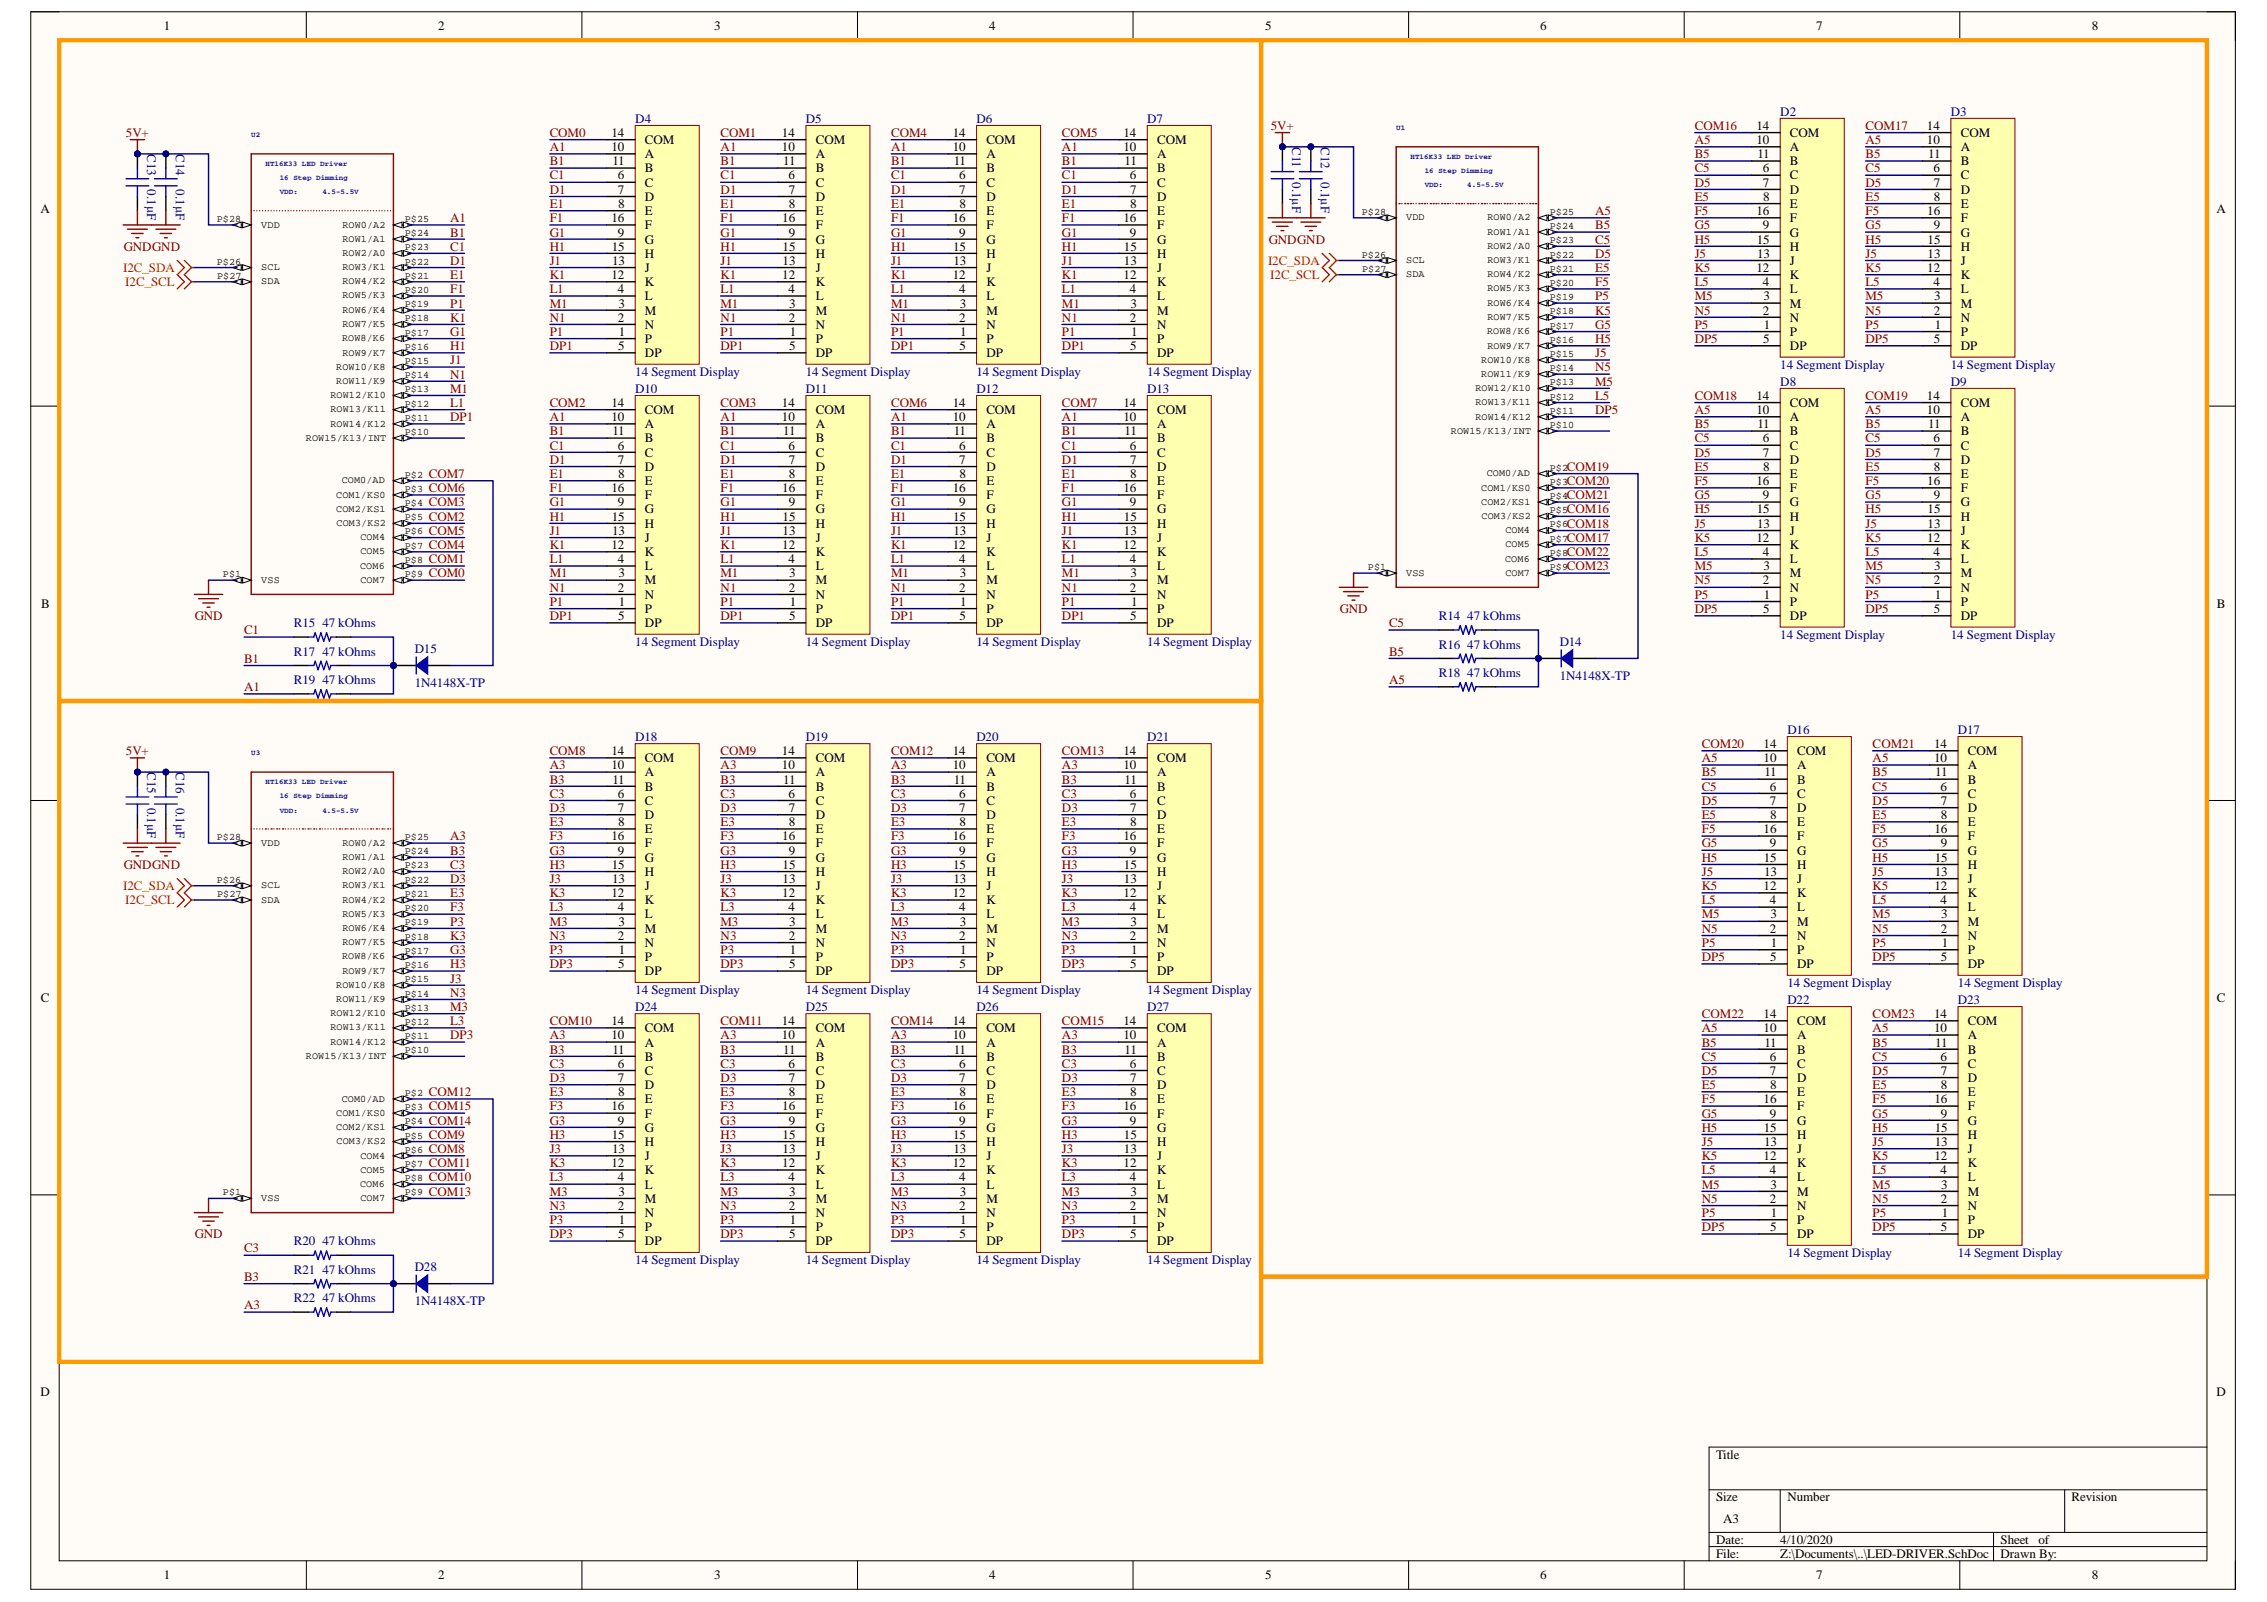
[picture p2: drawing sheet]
<svg xmlns="http://www.w3.org/2000/svg" width="297mm" height="210mm" viewBox="0 0 297 210" stroke-linecap="round" stroke-linejoin="round" font-family="sans-serif">
<defs><g id="words">
<g font-size="1.7">
<text x="21.5" y="4">1</text>
<text x="57.4" y="4">2</text>
<text x="93.6" y="4">3</text>
<text x="129.6" y="4">4</text>
<text x="165.8" y="4">5</text>
<text x="201.8" y="4">6</text>
<text x="238" y="4">7</text>
<text x="274.1" y="4">8</text>
<text x="80.1" y="17.9">14</text>
<text x="102.5" y="17.9">14</text>
<text x="124.8" y="17.9">14</text>
<text x="147.2" y="17.9">14</text>
<text x="230.1" y="17">14</text>
<text x="234.5" y="17.9">COM</text>
<text x="252.5" y="17">14</text>
<text x="256.9" y="17.9">COM</text>
<text x="80.1" y="19.8">10</text>
<text x="80.2" y="21.6">11</text>
<text x="81" y="23.5">6</text>
<text x="84.5" y="20.7">A</text>
<text x="84.5" y="18.9">COM</text>
<text x="84.5" y="22.6">B</text>
<text x="102.5" y="19.8">10</text>
<text x="102.6" y="21.6">11</text>
<text x="103.3" y="23.5">6</text>
<text x="106.9" y="20.7">A</text>
<text x="106.9" y="18.9">COM</text>
<text x="106.9" y="22.6">B</text>
<text x="124.8" y="19.8">10</text>
<text x="125" y="21.6">11</text>
<text x="125.7" y="23.5">6</text>
<text x="129.2" y="20.7">A</text>
<text x="129.2" y="18.9">COM</text>
<text x="129.2" y="22.6">B</text>
<text x="147.2" y="19.8">10</text>
<text x="147.4" y="21.6">11</text>
<text x="148" y="23.5">6</text>
<text x="151.6" y="20.7">A</text>
<text x="151.6" y="18.9">COM</text>
<text x="151.6" y="22.6">B</text>
<text x="230.1" y="18.9">10</text>
<text x="230.3" y="20.7">11</text>
<text x="231" y="22.6">6</text>
<text x="234.5" y="19.8">A</text>
<text x="234.5" y="21.6">B</text>
<text x="234.5" y="23.5">C</text>
<text x="252.5" y="18.9">10</text>
<text x="252.6" y="20.7">11</text>
<text x="253.3" y="22.6">6</text>
<text x="256.9" y="19.8">A</text>
<text x="256.9" y="21.6">B</text>
<text x="256.9" y="23.5">C</text>
<text x="5.3" y="27.9">A</text>
<text x="80.1" y="29.1">16</text>
<text x="81" y="25.4">7</text>
<text x="81" y="27.3">8</text>
<text x="84.5" y="24.4">C</text>
<text x="84.5" y="26.3">D</text>
<text x="84.5" y="28.2">E</text>
<text x="102.5" y="29.1">16</text>
<text x="103.3" y="25.4">7</text>
<text x="103.3" y="27.3">8</text>
<text x="106.9" y="24.4">C</text>
<text x="106.9" y="26.3">D</text>
<text x="106.9" y="28.2">E</text>
<text x="124.8" y="29.1">16</text>
<text x="125.7" y="25.4">7</text>
<text x="125.7" y="27.3">8</text>
<text x="129.2" y="24.4">C</text>
<text x="129.2" y="26.3">D</text>
<text x="129.2" y="28.2">E</text>
<text x="147.2" y="29.1">16</text>
<text x="148.1" y="25.4">7</text>
<text x="148.1" y="27.3">8</text>
<text x="151.6" y="24.4">C</text>
<text x="151.6" y="26.3">D</text>
<text x="151.6" y="28.2">E</text>
<text x="230.1" y="28.2">16</text>
<text x="231" y="24.4">7</text>
<text x="231" y="26.3">8</text>
<text x="234.5" y="25.4">D</text>
<text x="234.5" y="27.3">E</text>
<text x="234.5" y="29.1">F</text>
<text x="252.5" y="28.2">16</text>
<text x="253.4" y="24.4">7</text>
<text x="253.4" y="26.3">8</text>
<text x="256.9" y="25.4">D</text>
<text x="256.9" y="27.3">E</text>
<text x="256.9" y="29.1">F</text>
<text x="290.4" y="27.9">A</text>
<text x="80.2" y="32.9">15</text>
<text x="80.2" y="34.7">13</text>
<text x="81" y="31">9</text>
<text x="84.5" y="30.1">F</text>
<text x="84.5" y="31.9">G</text>
<text x="84.5" y="33.8">H</text>
<text x="84.5" y="35.6">J</text>
<text x="102.5" y="32.9">15</text>
<text x="102.5" y="34.7">13</text>
<text x="103.3" y="31">9</text>
<text x="106.9" y="30.1">F</text>
<text x="106.9" y="31.9">G</text>
<text x="106.9" y="33.8">H</text>
<text x="106.9" y="35.6">J</text>
<text x="124.9" y="32.9">15</text>
<text x="124.9" y="34.7">13</text>
<text x="125.7" y="31">9</text>
<text x="129.2" y="30.1">F</text>
<text x="129.2" y="31.9">G</text>
<text x="129.2" y="33.8">H</text>
<text x="129.2" y="35.6">J</text>
<text x="147.3" y="32.9">15</text>
<text x="147.3" y="34.7">13</text>
<text x="148" y="31">9</text>
<text x="151.6" y="30.1">F</text>
<text x="151.6" y="31.9">G</text>
<text x="151.6" y="33.8">H</text>
<text x="151.6" y="35.6">J</text>
<text x="230.1" y="35.6">12</text>
<text x="230.2" y="31.9">15</text>
<text x="230.2" y="33.8">13</text>
<text x="231" y="30.1">9</text>
<text x="234.5" y="31">G</text>
<text x="234.5" y="32.9">H</text>
<text x="234.5" y="34.7">J</text>
<text x="252.5" y="35.6">12</text>
<text x="252.6" y="31.9">15</text>
<text x="252.6" y="33.8">13</text>
<text x="253.4" y="30.1">9</text>
<text x="256.9" y="31">G</text>
<text x="256.9" y="32.9">H</text>
<text x="256.9" y="34.7">J</text>
<text x="80.1" y="36.6">12</text>
<text x="81" y="38.4">4</text>
<text x="81" y="40.3">3</text>
<text x="84.5" y="37.5">K</text>
<text x="84.5" y="39.4">L</text>
<text x="84.5" y="41.2">M</text>
<text x="102.5" y="36.6">12</text>
<text x="103.3" y="38.4">4</text>
<text x="103.4" y="40.3">3</text>
<text x="106.9" y="37.5">K</text>
<text x="106.9" y="39.4">L</text>
<text x="106.9" y="41.2">M</text>
<text x="124.8" y="36.6">12</text>
<text x="125.7" y="38.4">4</text>
<text x="125.8" y="40.3">3</text>
<text x="129.2" y="37.5">K</text>
<text x="129.2" y="39.4">L</text>
<text x="129.2" y="41.2">M</text>
<text x="147.2" y="36.6">12</text>
<text x="148" y="38.4">4</text>
<text x="148.1" y="40.3">3</text>
<text x="151.6" y="37.5">K</text>
<text x="151.6" y="39.4">L</text>
<text x="151.6" y="41.2">M</text>
<text x="231" y="37.5">4</text>
<text x="231" y="41.2">2</text>
<text x="231.1" y="39.4">3</text>
<text x="234.5" y="36.6">K</text>
<text x="234.5" y="38.4">L</text>
<text x="234.5" y="40.3">M</text>
<text x="253.3" y="37.5">4</text>
<text x="253.4" y="41.2">2</text>
<text x="253.4" y="39.4">3</text>
<text x="256.9" y="36.6">K</text>
<text x="256.9" y="38.4">L</text>
<text x="256.9" y="40.3">M</text>
<text x="81" y="42.2">2</text>
<text x="81" y="45.9">5</text>
<text x="81.1" y="44">1</text>
<text x="84.5" y="43.1">N</text>
<text x="84.5" y="44.9">P</text>
<text x="84.5" y="46.8">DP</text>
<text x="103.3" y="42.2">2</text>
<text x="103.4" y="45.9">5</text>
<text x="103.5" y="44">1</text>
<text x="106.9" y="43.1">N</text>
<text x="106.9" y="44.9">P</text>
<text x="106.9" y="46.8">DP</text>
<text x="125.7" y="42.2">2</text>
<text x="125.7" y="45.9">5</text>
<text x="125.8" y="44">1</text>
<text x="129.2" y="43.1">N</text>
<text x="129.2" y="44.9">P</text>
<text x="129.2" y="46.8">DP</text>
<text x="148" y="42.2">2</text>
<text x="148.1" y="45.9">5</text>
<text x="148.2" y="44">1</text>
<text x="151.6" y="43.1">N</text>
<text x="151.6" y="44.9">P</text>
<text x="151.6" y="46.8">DP</text>
<text x="231" y="44.9">5</text>
<text x="231.1" y="43.1">1</text>
<text x="234.5" y="42.2">N</text>
<text x="234.5" y="44">P</text>
<text x="234.5" y="45.9">DP</text>
<text x="253.4" y="44.9">5</text>
<text x="253.5" y="43.1">1</text>
<text x="256.9" y="42.2">N</text>
<text x="256.9" y="44">P</text>
<text x="256.9" y="45.9">DP</text>
<text x="80.1" y="53.3">14</text>
<text x="102.5" y="53.3">14</text>
<text x="124.8" y="53.3">14</text>
<text x="147.2" y="53.3">14</text>
<text x="230.1" y="52.4">14</text>
<text x="234.5" y="53.3">COM</text>
<text x="252.5" y="52.4">14</text>
<text x="256.9" y="53.3">COM</text>
<text x="80.1" y="55.2">10</text>
<text x="80.2" y="57">11</text>
<text x="81" y="58.9">6</text>
<text x="84.5" y="56.1">A</text>
<text x="84.5" y="54.2">COM</text>
<text x="84.5" y="58">B</text>
<text x="84.5" y="59.8">C</text>
<text x="102.5" y="55.2">10</text>
<text x="102.6" y="57">11</text>
<text x="103.3" y="58.9">6</text>
<text x="106.9" y="56.1">A</text>
<text x="106.9" y="54.2">COM</text>
<text x="106.9" y="58">B</text>
<text x="106.9" y="59.8">C</text>
<text x="124.8" y="55.2">10</text>
<text x="125" y="57">11</text>
<text x="125.7" y="58.9">6</text>
<text x="129.2" y="56.1">A</text>
<text x="129.2" y="54.2">COM</text>
<text x="129.2" y="58">B</text>
<text x="129.2" y="59.8">C</text>
<text x="147.2" y="55.2">10</text>
<text x="147.4" y="57">11</text>
<text x="148" y="58.9">6</text>
<text x="151.6" y="56.1">A</text>
<text x="151.6" y="54.2">COM</text>
<text x="151.6" y="58">B</text>
<text x="151.6" y="59.8">C</text>
<text x="230.1" y="54.2">10</text>
<text x="230.3" y="56.1">11</text>
<text x="231" y="58">6</text>
<text x="231" y="59.8">7</text>
<text x="234.5" y="55.2">A</text>
<text x="234.5" y="57">B</text>
<text x="234.5" y="58.9">C</text>
<text x="252.5" y="54.2">10</text>
<text x="252.6" y="56.1">11</text>
<text x="253.3" y="58">6</text>
<text x="253.4" y="59.8">7</text>
<text x="256.9" y="55.2">A</text>
<text x="256.9" y="57">B</text>
<text x="256.9" y="58.9">C</text>
<text x="80.1" y="64.5">16</text>
<text x="81" y="60.8">7</text>
<text x="81" y="62.6">8</text>
<text x="84.5" y="61.7">D</text>
<text x="84.5" y="63.6">E</text>
<text x="84.5" y="65.4">F</text>
<text x="102.5" y="64.5">16</text>
<text x="103.3" y="60.8">7</text>
<text x="103.3" y="62.6">8</text>
<text x="106.9" y="61.7">D</text>
<text x="106.9" y="63.6">E</text>
<text x="106.9" y="65.4">F</text>
<text x="124.8" y="64.5">16</text>
<text x="125.7" y="60.8">7</text>
<text x="125.7" y="62.6">8</text>
<text x="129.2" y="61.7">D</text>
<text x="129.2" y="63.6">E</text>
<text x="129.2" y="65.4">F</text>
<text x="147.2" y="64.5">16</text>
<text x="148.1" y="60.8">7</text>
<text x="148.1" y="62.6">8</text>
<text x="151.6" y="61.7">D</text>
<text x="151.6" y="63.6">E</text>
<text x="151.6" y="65.4">F</text>
<text x="230.1" y="63.6">16</text>
<text x="231" y="65.4">9</text>
<text x="231" y="61.7">8</text>
<text x="234.5" y="60.8">D</text>
<text x="234.5" y="62.6">E</text>
<text x="234.5" y="64.5">F</text>
<text x="252.5" y="63.6">16</text>
<text x="253.4" y="61.7">8</text>
<text x="253.4" y="65.4">9</text>
<text x="256.9" y="60.8">D</text>
<text x="256.9" y="62.6">E</text>
<text x="256.9" y="64.5">F</text>
<text x="80.1" y="71.9">12</text>
<text x="80.2" y="68.2">15</text>
<text x="80.2" y="70.1">13</text>
<text x="81" y="66.3">9</text>
<text x="84.5" y="67.3">G</text>
<text x="84.5" y="69.1">H</text>
<text x="84.5" y="71">J</text>
<text x="102.5" y="71.9">12</text>
<text x="102.5" y="68.2">15</text>
<text x="102.5" y="70.1">13</text>
<text x="103.3" y="66.3">9</text>
<text x="106.9" y="67.3">G</text>
<text x="106.9" y="69.1">H</text>
<text x="106.9" y="71">J</text>
<text x="124.8" y="71.9">12</text>
<text x="124.9" y="68.2">15</text>
<text x="124.9" y="70.1">13</text>
<text x="125.7" y="66.3">9</text>
<text x="129.2" y="67.3">G</text>
<text x="129.2" y="69.1">H</text>
<text x="129.2" y="71">J</text>
<text x="147.2" y="71.9">12</text>
<text x="147.3" y="68.2">15</text>
<text x="147.3" y="70.1">13</text>
<text x="148" y="66.3">9</text>
<text x="151.6" y="67.3">G</text>
<text x="151.6" y="69.1">H</text>
<text x="151.6" y="71">J</text>
<text x="230.1" y="71">12</text>
<text x="230.2" y="67.3">15</text>
<text x="230.2" y="69.1">13</text>
<text x="234.5" y="66.3">G</text>
<text x="234.5" y="68.2">H</text>
<text x="234.5" y="70.1">J</text>
<text x="234.5" y="71.9">K</text>
<text x="252.5" y="71">12</text>
<text x="252.6" y="67.3">15</text>
<text x="252.6" y="69.1">13</text>
<text x="256.9" y="66.3">G</text>
<text x="256.9" y="68.2">H</text>
<text x="256.9" y="70.1">J</text>
<text x="256.9" y="71.9">K</text>
<text x="81" y="73.8">4</text>
<text x="81" y="77.5">2</text>
<text x="81" y="75.6">3</text>
<text x="84.5" y="72.9">K</text>
<text x="84.5" y="74.7">L</text>
<text x="84.5" y="76.6">M</text>
<text x="103.3" y="73.8">4</text>
<text x="103.3" y="77.5">2</text>
<text x="103.4" y="75.6">3</text>
<text x="106.9" y="72.9">K</text>
<text x="106.9" y="74.7">L</text>
<text x="106.9" y="76.6">M</text>
<text x="125.7" y="73.8">4</text>
<text x="125.7" y="77.5">2</text>
<text x="125.8" y="75.6">3</text>
<text x="129.2" y="72.9">K</text>
<text x="129.2" y="74.7">L</text>
<text x="129.2" y="76.6">M</text>
<text x="148" y="73.8">4</text>
<text x="148" y="77.5">2</text>
<text x="148.1" y="75.6">3</text>
<text x="151.6" y="72.9">K</text>
<text x="151.6" y="74.7">L</text>
<text x="151.6" y="76.6">M</text>
<text x="231" y="72.9">4</text>
<text x="231" y="76.6">2</text>
<text x="231.1" y="74.7">3</text>
<text x="234.5" y="73.8">L</text>
<text x="234.5" y="75.6">M</text>
<text x="234.5" y="77.5">N</text>
<text x="253.3" y="72.9">4</text>
<text x="253.4" y="76.6">2</text>
<text x="253.4" y="74.7">3</text>
<text x="256.9" y="73.8">L</text>
<text x="256.9" y="75.6">M</text>
<text x="256.9" y="77.5">N</text>
<text x="5.4" y="79.6">B</text>
<text x="81" y="81.3">5</text>
<text x="81.1" y="79.4">1</text>
<text x="84.5" y="78.5">N</text>
<text x="84.5" y="80.3">P</text>
<text x="84.5" y="82.2">DP</text>
<text x="103.4" y="81.3">5</text>
<text x="103.5" y="79.4">1</text>
<text x="106.9" y="78.5">N</text>
<text x="106.9" y="80.3">P</text>
<text x="106.9" y="82.2">DP</text>
<text x="125.7" y="81.3">5</text>
<text x="125.8" y="79.4">1</text>
<text x="129.2" y="78.5">N</text>
<text x="129.2" y="80.3">P</text>
<text x="129.2" y="82.2">DP</text>
<text x="148.1" y="81.3">5</text>
<text x="148.2" y="79.4">1</text>
<text x="151.6" y="78.5">N</text>
<text x="151.6" y="80.3">P</text>
<text x="151.6" y="82.2">DP</text>
<text x="231" y="80.3">5</text>
<text x="231.1" y="78.5">1</text>
<text x="234.5" y="79.4">P</text>
<text x="234.5" y="81.3">DP</text>
<text x="253.4" y="80.3">5</text>
<text x="253.5" y="78.5">1</text>
<text x="256.9" y="79.4">P</text>
<text x="256.9" y="81.3">DP</text>
<text x="290.5" y="79.6">B</text>
<text x="80.1" y="100.8">10</text>
<text x="80.1" y="98.9">14</text>
<text x="84.5" y="101.7">A</text>
<text x="84.5" y="99.9">COM</text>
<text x="102.5" y="100.8">10</text>
<text x="102.5" y="98.9">14</text>
<text x="106.9" y="101.7">A</text>
<text x="106.9" y="99.9">COM</text>
<text x="124.8" y="100.8">10</text>
<text x="124.8" y="98.9">14</text>
<text x="129.2" y="101.7">A</text>
<text x="129.2" y="99.9">COM</text>
<text x="147.2" y="100.8">10</text>
<text x="147.2" y="98.9">14</text>
<text x="151.6" y="101.7">A</text>
<text x="151.6" y="99.9">COM</text>
<text x="231.1" y="99.9">10</text>
<text x="231.1" y="98">14</text>
<text x="231.2" y="101.7">11</text>
<text x="235.5" y="100.8">A</text>
<text x="235.5" y="98.9">COM</text>
<text x="253.4" y="99.9">10</text>
<text x="253.4" y="98">14</text>
<text x="253.6" y="101.7">11</text>
<text x="257.9" y="100.8">A</text>
<text x="257.9" y="98.9">COM</text>
<text x="80.2" y="102.7">11</text>
<text x="81" y="104.5">6</text>
<text x="81" y="106.4">7</text>
<text x="84.5" y="103.6">B</text>
<text x="84.5" y="105.5">C</text>
<text x="84.5" y="107.3">D</text>
<text x="102.6" y="102.7">11</text>
<text x="103.3" y="104.5">6</text>
<text x="103.3" y="106.4">7</text>
<text x="106.9" y="103.6">B</text>
<text x="106.9" y="105.5">C</text>
<text x="106.9" y="107.3">D</text>
<text x="125" y="102.7">11</text>
<text x="125.7" y="104.5">6</text>
<text x="125.7" y="106.4">7</text>
<text x="129.2" y="103.6">B</text>
<text x="129.2" y="105.5">C</text>
<text x="129.2" y="107.3">D</text>
<text x="147.4" y="102.7">11</text>
<text x="148" y="104.5">6</text>
<text x="148.1" y="106.4">7</text>
<text x="151.6" y="103.6">B</text>
<text x="151.6" y="105.5">C</text>
<text x="151.6" y="107.3">D</text>
<text x="231.9" y="103.6">6</text>
<text x="231.9" y="105.5">7</text>
<text x="232" y="107.3">8</text>
<text x="235.5" y="102.7">B</text>
<text x="235.5" y="104.5">C</text>
<text x="235.5" y="106.4">D</text>
<text x="254.3" y="103.6">6</text>
<text x="254.3" y="105.5">7</text>
<text x="254.3" y="107.3">8</text>
<text x="257.9" y="102.7">B</text>
<text x="257.9" y="104.5">C</text>
<text x="257.9" y="106.4">D</text>
<text x="80.1" y="110.1">16</text>
<text x="80.2" y="113.8">15</text>
<text x="81" y="112">9</text>
<text x="81" y="108.2">8</text>
<text x="84.5" y="109.2">E</text>
<text x="84.5" y="111">F</text>
<text x="84.5" y="112.9">G</text>
<text x="102.5" y="110.1">16</text>
<text x="102.5" y="113.8">15</text>
<text x="103.3" y="108.2">8</text>
<text x="103.3" y="112">9</text>
<text x="106.9" y="109.2">E</text>
<text x="106.9" y="111">F</text>
<text x="106.9" y="112.9">G</text>
<text x="124.8" y="110.1">16</text>
<text x="124.9" y="113.8">15</text>
<text x="125.7" y="112">9</text>
<text x="125.7" y="108.2">8</text>
<text x="129.2" y="109.2">E</text>
<text x="129.2" y="111">F</text>
<text x="129.2" y="112.9">G</text>
<text x="147.2" y="110.1">16</text>
<text x="147.3" y="113.8">15</text>
<text x="148" y="112">9</text>
<text x="148.1" y="108.2">8</text>
<text x="151.6" y="109.2">E</text>
<text x="151.6" y="111">F</text>
<text x="151.6" y="112.9">G</text>
<text x="231.1" y="109.2">16</text>
<text x="231.1" y="112.9">15</text>
<text x="231.9" y="111">9</text>
<text x="235.5" y="108.2">E</text>
<text x="235.5" y="110.1">F</text>
<text x="235.5" y="112">G</text>
<text x="235.5" y="113.8">H</text>
<text x="253.5" y="109.2">16</text>
<text x="253.5" y="112.9">15</text>
<text x="254.3" y="111">9</text>
<text x="257.9" y="108.2">E</text>
<text x="257.9" y="110.1">F</text>
<text x="257.9" y="112">G</text>
<text x="257.9" y="113.8">H</text>
<text x="80.1" y="117.5">12</text>
<text x="80.2" y="115.7">13</text>
<text x="81" y="119.4">4</text>
<text x="84.5" y="114.8">H</text>
<text x="84.5" y="116.6">J</text>
<text x="84.5" y="118.5">K</text>
<text x="102.5" y="117.5">12</text>
<text x="102.5" y="115.7">13</text>
<text x="103.3" y="119.4">4</text>
<text x="106.9" y="114.8">H</text>
<text x="106.9" y="116.6">J</text>
<text x="106.9" y="118.5">K</text>
<text x="124.8" y="117.5">12</text>
<text x="124.9" y="115.7">13</text>
<text x="125.7" y="119.4">4</text>
<text x="129.2" y="114.8">H</text>
<text x="129.2" y="116.6">J</text>
<text x="129.2" y="118.5">K</text>
<text x="147.2" y="117.5">12</text>
<text x="147.3" y="115.7">13</text>
<text x="148" y="119.4">4</text>
<text x="151.6" y="114.8">H</text>
<text x="151.6" y="116.6">J</text>
<text x="151.6" y="118.5">K</text>
<text x="231.1" y="116.6">12</text>
<text x="231.2" y="114.8">13</text>
<text x="231.9" y="118.5">4</text>
<text x="235.5" y="115.7">J</text>
<text x="235.5" y="117.5">K</text>
<text x="235.5" y="119.4">L</text>
<text x="253.5" y="116.6">12</text>
<text x="253.5" y="114.8">13</text>
<text x="254.3" y="118.5">4</text>
<text x="257.9" y="115.7">J</text>
<text x="257.9" y="117.5">K</text>
<text x="257.9" y="119.4">L</text>
<text x="81" y="123.1">2</text>
<text x="81" y="121.3">3</text>
<text x="81.1" y="125">1</text>
<text x="84.5" y="120.3">L</text>
<text x="84.5" y="122.2">M</text>
<text x="84.5" y="124.1">N</text>
<text x="84.5" y="125.9">P</text>
<text x="103.3" y="123.1">2</text>
<text x="103.4" y="121.3">3</text>
<text x="103.5" y="125">1</text>
<text x="106.9" y="120.3">L</text>
<text x="106.9" y="122.2">M</text>
<text x="106.9" y="124.1">N</text>
<text x="106.9" y="125.9">P</text>
<text x="125.7" y="123.1">2</text>
<text x="125.8" y="121.3">3</text>
<text x="125.8" y="125">1</text>
<text x="129.2" y="120.3">L</text>
<text x="129.2" y="122.2">M</text>
<text x="129.2" y="124.1">N</text>
<text x="129.2" y="125.9">P</text>
<text x="148" y="123.1">2</text>
<text x="148.1" y="121.3">3</text>
<text x="148.2" y="125">1</text>
<text x="151.6" y="120.3">L</text>
<text x="151.6" y="122.2">M</text>
<text x="151.6" y="124.1">N</text>
<text x="151.6" y="125.9">P</text>
<text x="231.9" y="122.2">2</text>
<text x="232" y="125.9">5</text>
<text x="232" y="120.3">3</text>
<text x="232" y="124.1">1</text>
<text x="235.5" y="121.3">M</text>
<text x="235.5" y="123.1">N</text>
<text x="235.5" y="125">P</text>
<text x="254.3" y="122.2">2</text>
<text x="254.3" y="125.9">5</text>
<text x="254.3" y="120.3">3</text>
<text x="254.4" y="124.1">1</text>
<text x="257.9" y="121.3">M</text>
<text x="257.9" y="123.1">N</text>
<text x="257.9" y="125">P</text>
<text x="5.3" y="131.3">C</text>
<text x="81" y="126.9">5</text>
<text x="84.5" y="127.8">DP</text>
<text x="103.4" y="126.9">5</text>
<text x="106.9" y="127.8">DP</text>
<text x="125.7" y="126.9">5</text>
<text x="129.2" y="127.8">DP</text>
<text x="148.1" y="126.9">5</text>
<text x="151.6" y="127.8">DP</text>
<text x="235.5" y="126.9">DP</text>
<text x="257.9" y="126.9">DP</text>
<text x="290.5" y="131.3">C</text>
<text x="80.1" y="136.2">10</text>
<text x="80.1" y="134.3">14</text>
<text x="84.5" y="137.1">A</text>
<text x="84.5" y="135.3">COM</text>
<text x="102.5" y="136.2">10</text>
<text x="102.5" y="134.3">14</text>
<text x="106.9" y="137.1">A</text>
<text x="106.9" y="135.3">COM</text>
<text x="124.8" y="136.2">10</text>
<text x="124.8" y="134.3">14</text>
<text x="129.2" y="137.1">A</text>
<text x="129.2" y="135.3">COM</text>
<text x="147.2" y="136.2">10</text>
<text x="147.2" y="134.3">14</text>
<text x="151.6" y="137.1">A</text>
<text x="151.6" y="135.3">COM</text>
<text x="231.1" y="135.3">10</text>
<text x="231.1" y="133.4">14</text>
<text x="231.2" y="137.1">11</text>
<text x="235.5" y="136.2">A</text>
<text x="235.5" y="134.3">COM</text>
<text x="253.4" y="135.3">10</text>
<text x="253.4" y="133.4">14</text>
<text x="253.6" y="137.1">11</text>
<text x="257.9" y="136.2">A</text>
<text x="257.9" y="134.3">COM</text>
<text x="80.2" y="138.1">11</text>
<text x="81" y="139.9">6</text>
<text x="81" y="141.8">7</text>
<text x="81" y="143.6">8</text>
<text x="84.5" y="139">B</text>
<text x="84.5" y="140.8">C</text>
<text x="84.5" y="142.7">D</text>
<text x="102.6" y="138.1">11</text>
<text x="103.3" y="139.9">6</text>
<text x="103.3" y="141.8">7</text>
<text x="103.3" y="143.6">8</text>
<text x="106.9" y="139">B</text>
<text x="106.9" y="140.8">C</text>
<text x="106.9" y="142.7">D</text>
<text x="125" y="138.1">11</text>
<text x="125.7" y="139.9">6</text>
<text x="125.7" y="141.8">7</text>
<text x="125.7" y="143.6">8</text>
<text x="129.2" y="139">B</text>
<text x="129.2" y="140.8">C</text>
<text x="129.2" y="142.7">D</text>
<text x="147.4" y="138.1">11</text>
<text x="148" y="139.9">6</text>
<text x="148.1" y="141.8">7</text>
<text x="148.1" y="143.6">8</text>
<text x="151.6" y="139">B</text>
<text x="151.6" y="140.8">C</text>
<text x="151.6" y="142.7">D</text>
<text x="231.9" y="139">6</text>
<text x="231.9" y="140.8">7</text>
<text x="232" y="142.7">8</text>
<text x="235.5" y="138.1">B</text>
<text x="235.5" y="139.9">C</text>
<text x="235.5" y="141.8">D</text>
<text x="235.5" y="143.6">E</text>
<text x="254.3" y="139">6</text>
<text x="254.3" y="140.8">7</text>
<text x="254.3" y="142.7">8</text>
<text x="257.9" y="138.1">B</text>
<text x="257.9" y="139.9">C</text>
<text x="257.9" y="141.8">D</text>
<text x="257.9" y="143.6">E</text>
<text x="80.1" y="145.5">16</text>
<text x="80.2" y="149.2">15</text>
<text x="81" y="147.4">9</text>
<text x="84.5" y="144.6">E</text>
<text x="84.5" y="146.4">F</text>
<text x="84.5" y="148.3">G</text>
<text x="102.5" y="145.5">16</text>
<text x="102.5" y="149.2">15</text>
<text x="103.3" y="147.4">9</text>
<text x="106.9" y="144.6">E</text>
<text x="106.9" y="146.4">F</text>
<text x="106.9" y="148.3">G</text>
<text x="124.8" y="145.5">16</text>
<text x="124.9" y="149.2">15</text>
<text x="125.7" y="147.4">9</text>
<text x="129.2" y="144.6">E</text>
<text x="129.2" y="146.4">F</text>
<text x="129.2" y="148.3">G</text>
<text x="147.2" y="145.5">16</text>
<text x="147.3" y="149.2">15</text>
<text x="148" y="147.4">9</text>
<text x="151.6" y="144.6">E</text>
<text x="151.6" y="146.4">F</text>
<text x="151.6" y="148.3">G</text>
<text x="231.1" y="144.6">16</text>
<text x="231.1" y="148.3">15</text>
<text x="231.9" y="146.4">9</text>
<text x="235.5" y="145.5">F</text>
<text x="235.5" y="147.4">G</text>
<text x="235.5" y="149.2">H</text>
<text x="253.5" y="144.6">16</text>
<text x="253.5" y="148.3">15</text>
<text x="254.3" y="146.4">9</text>
<text x="257.9" y="145.5">F</text>
<text x="257.9" y="147.4">G</text>
<text x="257.9" y="149.2">H</text>
<text x="80.1" y="152.9">12</text>
<text x="80.2" y="151.1">13</text>
<text x="81" y="154.8">4</text>
<text x="84.5" y="150.1">H</text>
<text x="84.5" y="152">J</text>
<text x="84.5" y="153.9">K</text>
<text x="84.5" y="155.7">L</text>
<text x="102.5" y="152.9">12</text>
<text x="102.5" y="151.1">13</text>
<text x="103.3" y="154.8">4</text>
<text x="106.9" y="150.1">H</text>
<text x="106.9" y="152">J</text>
<text x="106.9" y="153.9">K</text>
<text x="106.9" y="155.7">L</text>
<text x="124.8" y="152.9">12</text>
<text x="124.9" y="151.1">13</text>
<text x="125.7" y="154.8">4</text>
<text x="129.2" y="150.1">H</text>
<text x="129.2" y="152">J</text>
<text x="129.2" y="153.9">K</text>
<text x="129.2" y="155.7">L</text>
<text x="147.2" y="152.9">12</text>
<text x="147.3" y="151.1">13</text>
<text x="148" y="154.8">4</text>
<text x="151.6" y="150.1">H</text>
<text x="151.6" y="152">J</text>
<text x="151.6" y="153.9">K</text>
<text x="151.6" y="155.7">L</text>
<text x="231.1" y="152">12</text>
<text x="231.2" y="150.1">13</text>
<text x="231.9" y="153.9">4</text>
<text x="232" y="155.7">3</text>
<text x="235.5" y="151.1">J</text>
<text x="235.5" y="152.9">K</text>
<text x="235.5" y="154.8">L</text>
<text x="253.5" y="152">12</text>
<text x="253.5" y="150.1">13</text>
<text x="254.3" y="153.9">4</text>
<text x="254.3" y="155.7">3</text>
<text x="257.9" y="151.1">J</text>
<text x="257.9" y="152.9">K</text>
<text x="257.9" y="154.8">L</text>
<text x="81" y="158.5">2</text>
<text x="81" y="156.7">3</text>
<text x="81.1" y="160.4">1</text>
<text x="84.5" y="157.6">M</text>
<text x="84.5" y="159.5">N</text>
<text x="84.5" y="161.3">P</text>
<text x="103.3" y="158.5">2</text>
<text x="103.4" y="156.7">3</text>
<text x="103.5" y="160.4">1</text>
<text x="106.9" y="157.6">M</text>
<text x="106.9" y="159.5">N</text>
<text x="106.9" y="161.3">P</text>
<text x="125.7" y="158.5">2</text>
<text x="125.8" y="156.7">3</text>
<text x="125.8" y="160.4">1</text>
<text x="129.2" y="157.6">M</text>
<text x="129.2" y="159.5">N</text>
<text x="129.2" y="161.3">P</text>
<text x="148" y="158.5">2</text>
<text x="148.1" y="156.7">3</text>
<text x="148.2" y="160.4">1</text>
<text x="151.6" y="157.6">M</text>
<text x="151.6" y="159.5">N</text>
<text x="151.6" y="161.3">P</text>
<text x="231.9" y="157.6">2</text>
<text x="232" y="161.3">5</text>
<text x="232" y="159.5">1</text>
<text x="235.5" y="156.7">M</text>
<text x="235.5" y="158.5">N</text>
<text x="235.5" y="160.4">P</text>
<text x="254.3" y="157.6">2</text>
<text x="254.3" y="161.3">5</text>
<text x="254.4" y="159.5">1</text>
<text x="257.9" y="156.7">M</text>
<text x="257.9" y="158.5">N</text>
<text x="257.9" y="160.4">P</text>
<text x="81" y="162.2">5</text>
<text x="84.5" y="163.2">DP</text>
<text x="103.4" y="162.2">5</text>
<text x="106.9" y="163.2">DP</text>
<text x="125.7" y="162.2">5</text>
<text x="129.2" y="163.2">DP</text>
<text x="148.1" y="162.2">5</text>
<text x="151.6" y="163.2">DP</text>
<text x="235.5" y="162.2">DP</text>
<text x="257.9" y="162.2">DP</text>
<text x="5.3" y="183">D</text>
<text x="290.4" y="183">D</text>
<text x="224.8" y="191.1">Title</text>
<text x="224.8" y="196.7">Size</text>
<text x="234.2" y="196.7">Number</text>
<text x="271.4" y="196.7">Revision</text>
<text x="224.8" y="202.3">Date:</text>
<text x="225.8" y="199.5">A3</text>
<text x="233.3" y="202.3">4/10/2020</text>
<text x="262.1" y="202.3">Sheet</text>
<text x="267.1" y="202.3">of</text>
<text x="21.5" y="206.9">1</text>
<text x="57.4" y="206.9">2</text>
<text x="93.6" y="206.9">3</text>
<text x="129.6" y="206.9">4</text>
<text x="165.8" y="206.9">5</text>
<text x="201.8" y="206.9">6</text>
<text x="224.8" y="204.1">File:</text>
<text x="233.3" y="204.1">Z:\Documents\..\LED-DRIVER.SchDoc</text>
<text x="238" y="206.9">7</text>
<text x="262.1" y="204.1">Drawn By:</text>
<text x="274.1" y="206.9">8</text>
</g>
<g font-size="1.7" fill="#800000">
<text x="16.5" y="17.9">5V+</text>
<text x="72" y="17.9">COM0</text>
<text x="94.4" y="17.9">COM1</text>
<text x="116.8" y="17.9">COM4</text>
<text x="139.1" y="17.9">COM5</text>
<text x="166.5" y="17">5V+</text>
<text x="222.1" y="17">COM16</text>
<text x="244.4" y="17">COM17</text>
<text x="72" y="19.8">A1</text>
<text x="72" y="21.6">B1</text>
<text x="72" y="23.5">C1</text>
<text x="94.4" y="19.8">A1</text>
<text x="94.4" y="21.6">B1</text>
<text x="94.4" y="23.5">C1</text>
<text x="116.8" y="19.8">A1</text>
<text x="116.8" y="21.6">B1</text>
<text x="116.8" y="23.5">C1</text>
<text x="139.1" y="19.8">A1</text>
<text x="139.1" y="21.6">B1</text>
<text x="139.1" y="23.5">C1</text>
<text x="222.1" y="18.9">A5</text>
<text x="222.1" y="20.7">B5</text>
<text x="222.1" y="22.6">C5</text>
<text x="244.4" y="18.9">A5</text>
<text x="244.4" y="20.7">B5</text>
<text x="244.4" y="22.6">C5</text>
<text x="59" y="29.1">A1</text>
<text x="72" y="25.4">D1</text>
<text x="72" y="27.3">E1</text>
<text x="72" y="29.1">F1</text>
<text x="94.4" y="25.4">D1</text>
<text x="94.4" y="27.3">E1</text>
<text x="94.4" y="29.1">F1</text>
<text x="116.8" y="25.4">D1</text>
<text x="116.8" y="27.3">E1</text>
<text x="116.8" y="29.1">F1</text>
<text x="139.1" y="25.4">D1</text>
<text x="139.1" y="27.3">E1</text>
<text x="139.1" y="29.1">F1</text>
<text x="209" y="28.2">A5</text>
<text x="222.1" y="24.4">D5</text>
<text x="222.1" y="26.3">E5</text>
<text x="222.1" y="28.2">F5</text>
<text x="244.4" y="24.4">D5</text>
<text x="244.4" y="26.3">E5</text>
<text x="244.4" y="28.2">F5</text>
<text x="16.2" y="32.9">GNDGND</text>
<text x="59" y="31">B1</text>
<text x="59" y="32.9">C1</text>
<text x="59" y="34.7">D1</text>
<text x="72" y="32.9">H1</text>
<text x="72" y="31">G1</text>
<text x="72" y="34.7">J1</text>
<text x="94.4" y="32.9">H1</text>
<text x="94.4" y="31">G1</text>
<text x="94.4" y="34.7">J1</text>
<text x="116.8" y="32.9">H1</text>
<text x="116.8" y="31">G1</text>
<text x="116.8" y="34.7">J1</text>
<text x="139.1" y="32.9">H1</text>
<text x="139.1" y="31">G1</text>
<text x="139.1" y="34.7">J1</text>
<text x="166.2" y="31.9">GNDGND</text>
<text x="209" y="30.1">B5</text>
<text x="209" y="31.9">C5</text>
<text x="209" y="33.8">D5</text>
<text x="209" y="35.6">E5</text>
<text x="222.1" y="31.9">H5</text>
<text x="222.1" y="30.1">G5</text>
<text x="222.1" y="33.8">J5</text>
<text x="222.1" y="35.6">K5</text>
<text x="244.4" y="31.9">H5</text>
<text x="244.4" y="30.1">G5</text>
<text x="244.4" y="33.8">J5</text>
<text x="244.4" y="35.6">K5</text>
<text x="59" y="36.6">E1</text>
<text x="59" y="38.4">F1</text>
<text x="59" y="40.3">P1</text>
<text x="72" y="36.6">K1</text>
<text x="72" y="38.4">L1</text>
<text x="72" y="40.3">M1</text>
<text x="94.4" y="36.6">K1</text>
<text x="94.4" y="38.4">L1</text>
<text x="94.4" y="40.3">M1</text>
<text x="116.8" y="36.6">K1</text>
<text x="116.8" y="38.4">L1</text>
<text x="116.8" y="40.3">M1</text>
<text x="139.1" y="36.6">K1</text>
<text x="139.1" y="38.4">L1</text>
<text x="139.1" y="40.3">M1</text>
<text x="209" y="37.5">F5</text>
<text x="209" y="41.2">K5</text>
<text x="209" y="39.4">P5</text>
<text x="222.1" y="37.5">L5</text>
<text x="222.1" y="39.4">M5</text>
<text x="222.1" y="41.2">N5</text>
<text x="244.4" y="37.5">L5</text>
<text x="244.4" y="39.4">M5</text>
<text x="244.4" y="41.2">N5</text>
<text x="59" y="42.2">K1</text>
<text x="59" y="44">G1</text>
<text x="59" y="45.9">H1</text>
<text x="59" y="47.7">J1</text>
<text x="72" y="42.2">N1</text>
<text x="72" y="44">P1</text>
<text x="72" y="45.9">DP1</text>
<text x="94.4" y="42.2">N1</text>
<text x="94.4" y="44">P1</text>
<text x="94.4" y="45.9">DP1</text>
<text x="116.8" y="42.2">N1</text>
<text x="116.8" y="44">P1</text>
<text x="116.8" y="45.9">DP1</text>
<text x="139.1" y="42.2">N1</text>
<text x="139.1" y="44">P1</text>
<text x="139.1" y="45.9">DP1</text>
<text x="209" y="43.1">G5</text>
<text x="209" y="44.9">H5</text>
<text x="209" y="46.8">J5</text>
<text x="222.1" y="43.1">P5</text>
<text x="222.1" y="44.9">DP5</text>
<text x="244.4" y="43.1">P5</text>
<text x="244.4" y="44.9">DP5</text>
<text x="59" y="49.6">N1</text>
<text x="59" y="53.3">L1</text>
<text x="59" y="51.5">M1</text>
<text x="72" y="53.3">COM2</text>
<text x="94.4" y="53.3">COM3</text>
<text x="116.8" y="53.3">COM6</text>
<text x="139.1" y="53.3">COM7</text>
<text x="209" y="48.7">N5</text>
<text x="209" y="52.4">L5</text>
<text x="209" y="50.5">M5</text>
<text x="222.1" y="52.4">COM18</text>
<text x="244.4" y="52.4">COM19</text>
<text x="59" y="55.2">DP1</text>
<text x="72" y="55.2">A1</text>
<text x="72" y="57">B1</text>
<text x="72" y="58.9">C1</text>
<text x="94.4" y="55.2">A1</text>
<text x="94.4" y="57">B1</text>
<text x="94.4" y="58.9">C1</text>
<text x="116.8" y="55.2">A1</text>
<text x="116.8" y="57">B1</text>
<text x="116.8" y="58.9">C1</text>
<text x="139.1" y="55.2">A1</text>
<text x="139.1" y="57">B1</text>
<text x="139.1" y="58.9">C1</text>
<text x="209" y="54.2">DP5</text>
<text x="222.1" y="54.2">A5</text>
<text x="222.1" y="56.1">B5</text>
<text x="222.1" y="58">C5</text>
<text x="222.1" y="59.8">D5</text>
<text x="244.4" y="54.2">A5</text>
<text x="244.4" y="56.1">B5</text>
<text x="244.4" y="58">C5</text>
<text x="244.4" y="59.8">D5</text>
<text x="56.2" y="62.6">COM7</text>
<text x="56.2" y="64.5">COM6</text>
<text x="72" y="60.8">D1</text>
<text x="72" y="62.6">E1</text>
<text x="72" y="64.5">F1</text>
<text x="94.4" y="60.8">D1</text>
<text x="94.4" y="62.6">E1</text>
<text x="94.4" y="64.5">F1</text>
<text x="116.8" y="60.8">D1</text>
<text x="116.8" y="62.6">E1</text>
<text x="116.8" y="64.5">F1</text>
<text x="139.1" y="60.8">D1</text>
<text x="139.1" y="62.6">E1</text>
<text x="139.1" y="64.5">F1</text>
<text x="205.3" y="61.7">COM19</text>
<text x="205.3" y="63.6">COM20</text>
<text x="205.3" y="65.4">COM21</text>
<text x="222.1" y="61.7">E5</text>
<text x="222.1" y="63.6">F5</text>
<text x="222.1" y="65.4">G5</text>
<text x="244.4" y="61.7">E5</text>
<text x="244.4" y="63.6">F5</text>
<text x="244.4" y="65.4">G5</text>
<text x="56.2" y="66.3">COM3</text>
<text x="56.2" y="68.2">COM2</text>
<text x="56.2" y="70.1">COM5</text>
<text x="56.2" y="71.9">COM4</text>
<text x="72" y="68.2">H1</text>
<text x="72" y="66.3">G1</text>
<text x="72" y="70.1">J1</text>
<text x="72" y="71.9">K1</text>
<text x="94.4" y="68.2">H1</text>
<text x="94.4" y="66.3">G1</text>
<text x="94.4" y="70.1">J1</text>
<text x="94.4" y="71.9">K1</text>
<text x="116.8" y="68.2">H1</text>
<text x="116.8" y="66.3">G1</text>
<text x="116.8" y="70.1">J1</text>
<text x="116.8" y="71.9">K1</text>
<text x="139.1" y="68.2">H1</text>
<text x="139.1" y="66.3">G1</text>
<text x="139.1" y="70.1">J1</text>
<text x="139.1" y="71.9">K1</text>
<text x="205.3" y="67.3">COM16</text>
<text x="205.3" y="69.1">COM18</text>
<text x="205.3" y="71">COM17</text>
<text x="222.1" y="67.3">H5</text>
<text x="222.1" y="69.1">J5</text>
<text x="222.1" y="71">K5</text>
<text x="244.4" y="67.3">H5</text>
<text x="244.4" y="69.1">J5</text>
<text x="244.4" y="71">K5</text>
<text x="56.2" y="75.6">COM0</text>
<text x="56.2" y="73.8">COM1</text>
<text x="72" y="73.8">L1</text>
<text x="72" y="75.6">M1</text>
<text x="72" y="77.5">N1</text>
<text x="94.4" y="73.8">L1</text>
<text x="94.4" y="75.6">M1</text>
<text x="94.4" y="77.5">N1</text>
<text x="116.8" y="73.8">L1</text>
<text x="116.8" y="75.6">M1</text>
<text x="116.8" y="77.5">N1</text>
<text x="139.1" y="73.8">L1</text>
<text x="139.1" y="75.6">M1</text>
<text x="139.1" y="77.5">N1</text>
<text x="205.3" y="72.9">COM22</text>
<text x="205.3" y="74.7">COM23</text>
<text x="222.1" y="72.9">L5</text>
<text x="222.1" y="74.7">M5</text>
<text x="222.1" y="76.6">N5</text>
<text x="244.4" y="72.9">L5</text>
<text x="244.4" y="74.7">M5</text>
<text x="244.4" y="76.6">N5</text>
<text x="25.5" y="81.3">GND</text>
<text x="32" y="83.1">C1</text>
<text x="72" y="79.4">P1</text>
<text x="72" y="81.3">DP1</text>
<text x="94.4" y="79.4">P1</text>
<text x="94.4" y="81.3">DP1</text>
<text x="116.8" y="79.4">P1</text>
<text x="116.8" y="81.3">DP1</text>
<text x="139.1" y="79.4">P1</text>
<text x="139.1" y="81.3">DP1</text>
<text x="175.5" y="80.3">GND</text>
<text x="182" y="82.2">C5</text>
<text x="222.1" y="78.5">P5</text>
<text x="222.1" y="80.3">DP5</text>
<text x="244.4" y="78.5">P5</text>
<text x="244.4" y="80.3">DP5</text>
<text x="32" y="86.8">B1</text>
<text x="182" y="89.6">A5</text>
<text x="182" y="85.9">B5</text>
<text x="32" y="90.6">A1</text>
<text x="16.5" y="98.9">5V+</text>
<text x="72" y="100.8">A3</text>
<text x="72" y="98.9">COM8</text>
<text x="94.4" y="100.8">A3</text>
<text x="94.4" y="98.9">COM9</text>
<text x="116.8" y="98.9">COM12</text>
<text x="116.8" y="100.8">A3</text>
<text x="139.1" y="98.9">COM13</text>
<text x="139.1" y="100.8">A3</text>
<text x="223" y="98">COM20</text>
<text x="223" y="99.9">A5</text>
<text x="223" y="101.7">B5</text>
<text x="245.4" y="98">COM21</text>
<text x="245.4" y="99.9">A5</text>
<text x="245.4" y="101.7">B5</text>
<text x="72" y="102.7">B3</text>
<text x="72" y="104.5">C3</text>
<text x="72" y="106.4">D3</text>
<text x="94.4" y="102.7">B3</text>
<text x="94.4" y="104.5">C3</text>
<text x="94.4" y="106.4">D3</text>
<text x="116.8" y="102.7">B3</text>
<text x="116.8" y="104.5">C3</text>
<text x="116.8" y="106.4">D3</text>
<text x="139.1" y="102.7">B3</text>
<text x="139.1" y="104.5">C3</text>
<text x="139.1" y="106.4">D3</text>
<text x="223" y="103.6">C5</text>
<text x="223" y="105.5">D5</text>
<text x="223" y="107.3">E5</text>
<text x="245.4" y="103.6">C5</text>
<text x="245.4" y="105.5">D5</text>
<text x="245.4" y="107.3">E5</text>
<text x="16.2" y="113.8">GNDGND</text>
<text x="59" y="110.1">A3</text>
<text x="59" y="112">B3</text>
<text x="59" y="113.8">C3</text>
<text x="72" y="108.2">E3</text>
<text x="72" y="110.1">F3</text>
<text x="72" y="113.8">H3</text>
<text x="72" y="112">G3</text>
<text x="94.4" y="108.2">E3</text>
<text x="94.4" y="110.1">F3</text>
<text x="94.4" y="113.8">H3</text>
<text x="94.4" y="112">G3</text>
<text x="116.8" y="108.2">E3</text>
<text x="116.8" y="110.1">F3</text>
<text x="116.8" y="113.8">H3</text>
<text x="116.8" y="112">G3</text>
<text x="139.1" y="108.2">E3</text>
<text x="139.1" y="110.1">F3</text>
<text x="139.1" y="113.8">H3</text>
<text x="139.1" y="112">G3</text>
<text x="223" y="109.2">F5</text>
<text x="223" y="112.9">H5</text>
<text x="223" y="111">G5</text>
<text x="245.4" y="109.2">F5</text>
<text x="245.4" y="112.9">H5</text>
<text x="245.4" y="111">G5</text>
<text x="59" y="115.7">D3</text>
<text x="59" y="117.5">E3</text>
<text x="59" y="119.4">F3</text>
<text x="72" y="115.7">J3</text>
<text x="72" y="117.5">K3</text>
<text x="72" y="119.4">L3</text>
<text x="94.4" y="115.7">J3</text>
<text x="94.4" y="117.5">K3</text>
<text x="94.4" y="119.4">L3</text>
<text x="116.8" y="115.7">J3</text>
<text x="116.8" y="117.5">K3</text>
<text x="116.8" y="119.4">L3</text>
<text x="139.1" y="115.7">J3</text>
<text x="139.1" y="117.5">K3</text>
<text x="139.1" y="119.4">L3</text>
<text x="223" y="114.8">J5</text>
<text x="223" y="116.6">K5</text>
<text x="223" y="118.5">L5</text>
<text x="245.4" y="114.8">J5</text>
<text x="245.4" y="116.6">K5</text>
<text x="245.4" y="118.5">L5</text>
<text x="59" y="123.1">K3</text>
<text x="59" y="125">G3</text>
<text x="59" y="121.3">P3</text>
<text x="72" y="121.3">M3</text>
<text x="72" y="123.1">N3</text>
<text x="72" y="125">P3</text>
<text x="94.4" y="121.3">M3</text>
<text x="94.4" y="123.1">N3</text>
<text x="94.4" y="125">P3</text>
<text x="116.8" y="121.3">M3</text>
<text x="116.8" y="123.1">N3</text>
<text x="116.8" y="125">P3</text>
<text x="139.1" y="121.3">M3</text>
<text x="139.1" y="123.1">N3</text>
<text x="139.1" y="125">P3</text>
<text x="223" y="120.3">M5</text>
<text x="223" y="122.2">N5</text>
<text x="223" y="124.1">P5</text>
<text x="223" y="125.9">DP5</text>
<text x="245.4" y="120.3">M5</text>
<text x="245.4" y="122.2">N5</text>
<text x="245.4" y="124.1">P5</text>
<text x="245.4" y="125.9">DP5</text>
<text x="59" y="126.9">H3</text>
<text x="59" y="128.8">J3</text>
<text x="59" y="130.6">N3</text>
<text x="72" y="126.9">DP3</text>
<text x="94.4" y="126.9">DP3</text>
<text x="116.8" y="126.9">DP3</text>
<text x="139.1" y="126.9">DP3</text>
<text x="59" y="134.3">L3</text>
<text x="59" y="132.5">M3</text>
<text x="59" y="136.2">DP3</text>
<text x="72" y="136.2">A3</text>
<text x="72" y="134.3">COM10</text>
<text x="94.4" y="136.2">A3</text>
<text x="94.4" y="134.3">COM11</text>
<text x="116.8" y="134.3">COM14</text>
<text x="116.8" y="136.2">A3</text>
<text x="139.1" y="134.3">COM15</text>
<text x="139.1" y="136.2">A3</text>
<text x="223" y="133.4">COM22</text>
<text x="223" y="135.3">A5</text>
<text x="223" y="137.1">B5</text>
<text x="245.4" y="135.3">A5</text>
<text x="245.4" y="137.1">B5</text>
<text x="245.4" y="133.4">COM23</text>
<text x="56.2" y="143.6">COM12</text>
<text x="72" y="138.1">B3</text>
<text x="72" y="139.9">C3</text>
<text x="72" y="141.8">D3</text>
<text x="72" y="143.6">E3</text>
<text x="94.4" y="138.1">B3</text>
<text x="94.4" y="139.9">C3</text>
<text x="94.4" y="141.8">D3</text>
<text x="94.4" y="143.6">E3</text>
<text x="116.8" y="138.1">B3</text>
<text x="116.8" y="139.9">C3</text>
<text x="116.8" y="141.8">D3</text>
<text x="116.8" y="143.6">E3</text>
<text x="139.1" y="138.1">B3</text>
<text x="139.1" y="139.9">C3</text>
<text x="139.1" y="141.8">D3</text>
<text x="139.1" y="143.6">E3</text>
<text x="223" y="139">C5</text>
<text x="223" y="140.8">D5</text>
<text x="223" y="142.7">E5</text>
<text x="245.4" y="139">C5</text>
<text x="245.4" y="140.8">D5</text>
<text x="245.4" y="142.7">E5</text>
<text x="56.2" y="145.5">COM15</text>
<text x="56.2" y="147.4">COM14</text>
<text x="56.2" y="149.2">COM9</text>
<text x="72" y="145.5">F3</text>
<text x="72" y="149.2">H3</text>
<text x="72" y="147.4">G3</text>
<text x="94.4" y="145.5">F3</text>
<text x="94.4" y="149.2">H3</text>
<text x="94.4" y="147.4">G3</text>
<text x="116.8" y="145.5">F3</text>
<text x="116.8" y="149.2">H3</text>
<text x="116.8" y="147.4">G3</text>
<text x="139.1" y="145.5">F3</text>
<text x="139.1" y="149.2">H3</text>
<text x="139.1" y="147.4">G3</text>
<text x="223" y="144.6">F5</text>
<text x="223" y="148.3">H5</text>
<text x="223" y="146.4">G5</text>
<text x="245.4" y="144.6">F5</text>
<text x="245.4" y="148.3">H5</text>
<text x="245.4" y="146.4">G5</text>
<text x="56.2" y="151.1">COM8</text>
<text x="56.2" y="152.9">COM11</text>
<text x="56.2" y="154.8">COM10</text>
<text x="72" y="151.1">J3</text>
<text x="72" y="152.9">K3</text>
<text x="72" y="154.8">L3</text>
<text x="94.4" y="151.1">J3</text>
<text x="94.4" y="152.9">K3</text>
<text x="94.4" y="154.8">L3</text>
<text x="116.8" y="151.1">J3</text>
<text x="116.8" y="152.9">K3</text>
<text x="116.8" y="154.8">L3</text>
<text x="139.1" y="151.1">J3</text>
<text x="139.1" y="152.9">K3</text>
<text x="139.1" y="154.8">L3</text>
<text x="223" y="150.1">J5</text>
<text x="223" y="152">K5</text>
<text x="223" y="153.9">L5</text>
<text x="223" y="155.7">M5</text>
<text x="245.4" y="150.1">J5</text>
<text x="245.4" y="152">K5</text>
<text x="245.4" y="153.9">L5</text>
<text x="245.4" y="155.7">M5</text>
<text x="56.2" y="156.7">COM13</text>
<text x="72" y="156.7">M3</text>
<text x="72" y="158.5">N3</text>
<text x="72" y="160.4">P3</text>
<text x="94.4" y="156.7">M3</text>
<text x="94.4" y="158.5">N3</text>
<text x="94.4" y="160.4">P3</text>
<text x="116.8" y="156.7">M3</text>
<text x="116.8" y="158.5">N3</text>
<text x="116.8" y="160.4">P3</text>
<text x="139.1" y="156.7">M3</text>
<text x="139.1" y="158.5">N3</text>
<text x="139.1" y="160.4">P3</text>
<text x="223" y="157.6">N5</text>
<text x="223" y="159.5">P5</text>
<text x="223" y="161.3">DP5</text>
<text x="245.4" y="157.6">N5</text>
<text x="245.4" y="159.5">P5</text>
<text x="245.4" y="161.3">DP5</text>
<text x="25.5" y="162.2">GND</text>
<text x="32" y="167.8">B3</text>
<text x="32" y="164.1">C3</text>
<text x="72" y="162.2">DP3</text>
<text x="94.4" y="162.2">DP3</text>
<text x="116.8" y="162.2">DP3</text>
<text x="139.1" y="162.2">DP3</text>
<text x="32" y="171.5">A3</text>
</g>
<g font-size="1.7" fill="#000080">
<text x="83.2" y="16.1">D4</text>
<text x="105.6" y="16.1">D5</text>
<text x="127.9" y="16.1">D6</text>
<text x="150.3" y="16.1">D7</text>
<text x="233.3" y="15.1">D2</text>
<text x="255.6" y="15.1">D3</text>
<text x="19.3" y="20.2" transform="rotate(90 19.3 20.2)">C13</text>
<text x="23" y="20.2" transform="rotate(90 23 20.2)">C14</text>
<text x="169.3" y="19.2" transform="rotate(90 169.3 19.2)">C11</text>
<text x="169.3" y="23.9" transform="rotate(90 169.3 23.9)">0.1µF</text>
<text x="173" y="19.2" transform="rotate(90 173 19.2)">C12</text>
<text x="173" y="23.9" transform="rotate(90 173 23.9)">0.1µF</text>
<text x="19.3" y="24.8" transform="rotate(90 19.3 24.8)">0.1µF</text>
<text x="23" y="24.8" transform="rotate(90 23 24.8)">0.1µF</text>
<text x="83.2" y="49.2">14 Segment Display</text>
<text x="83.2" y="51.5">D10</text>
<text x="105.6" y="49.2">14 Segment Display</text>
<text x="105.6" y="51.5">D11</text>
<text x="127.9" y="49.2">14 Segment Display</text>
<text x="127.9" y="51.5">D12</text>
<text x="150.3" y="49.2">14 Segment Display</text>
<text x="150.3" y="51.5">D13</text>
<text x="233.3" y="48.3">14 Segment Display</text>
<text x="233.3" y="50.5">D8</text>
<text x="255.6" y="48.3">14 Segment Display</text>
<text x="255.6" y="50.5">D9</text>
<text x="38.5" y="82.2">R15</text>
<text x="42.2" y="82.2">47 kOhms</text>
<text x="188.5" y="81.3">R14</text>
<text x="192.3" y="81.3">47 kOhms</text>
<text x="233.3" y="83.7">14 Segment Display</text>
<text x="255.6" y="83.7">14 Segment Display</text>
<text x="38.5" y="85.9">R17</text>
<text x="38.5" y="89.6">R19</text>
<text x="42.2" y="85.9">47 kOhms</text>
<text x="42.2" y="89.6">47 kOhms</text>
<text x="54.3" y="85.5">D15</text>
<text x="83.2" y="84.6">14 Segment Display</text>
<text x="105.6" y="84.6">14 Segment Display</text>
<text x="127.9" y="84.6">14 Segment Display</text>
<text x="150.3" y="84.6">14 Segment Display</text>
<text x="188.5" y="85">R16</text>
<text x="188.5" y="88.7">R18</text>
<text x="192.3" y="85">47 kOhms</text>
<text x="192.3" y="88.7">47 kOhms</text>
<text x="204.4" y="84.6">D14</text>
<text x="204.4" y="89.1">1N4148X-TP</text>
<text x="54.3" y="90">1N4148X-TP</text>
<text x="19.3" y="101.1" transform="rotate(90 19.3 101.1)">C15</text>
<text x="23" y="101.1" transform="rotate(90 23 101.1)">C16</text>
<text x="83.2" y="97.1">D18</text>
<text x="105.6" y="97.1">D19</text>
<text x="127.9" y="97.1">D20</text>
<text x="150.3" y="97.1">D21</text>
<text x="234.2" y="96.2">D16</text>
<text x="256.5" y="96.2">D17</text>
<text x="19.3" y="105.8" transform="rotate(90 19.3 105.8)">0.1µF</text>
<text x="23" y="105.8" transform="rotate(90 23 105.8)">0.1µF</text>
<text x="83.2" y="130.2">14 Segment Display</text>
<text x="105.6" y="130.2">14 Segment Display</text>
<text x="127.9" y="130.2">14 Segment Display</text>
<text x="150.3" y="130.2">14 Segment Display</text>
<text x="234.2" y="129.3">14 Segment Display</text>
<text x="234.2" y="131.5">D22</text>
<text x="256.5" y="129.3">14 Segment Display</text>
<text x="256.5" y="131.5">D23</text>
<text x="83.2" y="132.5">D24</text>
<text x="105.6" y="132.5">D25</text>
<text x="127.9" y="132.5">D26</text>
<text x="150.3" y="132.5">D27</text>
<text x="38.5" y="163.2">R20</text>
<text x="38.5" y="166.9">R21</text>
<text x="42.2" y="163.2">47 kOhms</text>
<text x="42.2" y="166.9">47 kOhms</text>
<text x="54.3" y="166.5">D28</text>
<text x="83.2" y="165.6">14 Segment Display</text>
<text x="105.6" y="165.6">14 Segment Display</text>
<text x="127.9" y="165.6">14 Segment Display</text>
<text x="150.3" y="165.6">14 Segment Display</text>
<text x="234.2" y="164.7">14 Segment Display</text>
<text x="256.5" y="164.7">14 Segment Display</text>
<text x="38.5" y="170.6">R22</text>
<text x="42.2" y="170.6">47 kOhms</text>
<text x="54.3" y="171">1N4148X-TP</text>
</g>
<g font-size="1.7" fill="#f00">
<text x="16.1" y="35.6">I2C_SDA</text>
<text x="166.1" y="34.7">I2C_SDA</text>
<text x="16.4" y="37.5">I2C_SCL</text>
<text x="166.4" y="36.6">I2C_SCL</text>
<text x="16.1" y="116.6">I2C_SDA</text>
<text x="16.4" y="118.5">I2C_SCL</text>
</g>
<g font-size="1.3">
<text x="28.4" y="29.1">P$28</text>
<text x="34.2" y="29.8">VDD</text>
<text x="44.9" y="29.8">ROW0/A2</text>
<text x="53" y="29.1">P$25</text>
<text x="178.4" y="28.2">P$28</text>
<text x="184.3" y="28.9">VDD</text>
<text x="194.9" y="28.9">ROW0/A2</text>
<text x="203" y="28.2">P$25</text>
<text x="28.4" y="34.7">P$26</text>
<text x="34.2" y="35.4">SCL</text>
<text x="44.9" y="35.4">ROW3/K1</text>
<text x="44.9" y="33.5">ROW2/A0</text>
<text x="44.9" y="31.7">ROW1/A1</text>
<text x="53" y="34.7">P$22</text>
<text x="53" y="32.8">P$23</text>
<text x="53" y="31">P$24</text>
<text x="178.4" y="33.7">P$26</text>
<text x="178.5" y="35.6">P$27</text>
<text x="184.3" y="34.5">SCL</text>
<text x="194.9" y="34.5">ROW3/K1</text>
<text x="194.9" y="32.6">ROW2/A0</text>
<text x="194.9" y="30.7">ROW1/A1</text>
<text x="203" y="35.6">P$21</text>
<text x="203" y="33.7">P$22</text>
<text x="203" y="31.9">P$23</text>
<text x="203" y="30">P$24</text>
<text x="28.4" y="36.5">P$27</text>
<text x="34.2" y="37.3">SDA</text>
<text x="44.9" y="41">ROW6/K4</text>
<text x="44.9" y="39.1">ROW5/K3</text>
<text x="44.9" y="37.3">ROW4/K2</text>
<text x="53" y="40.3">P$19</text>
<text x="53" y="38.4">P$20</text>
<text x="53" y="36.5">P$21</text>
<text x="184.3" y="36.3">SDA</text>
<text x="194.9" y="40">ROW6/K4</text>
<text x="194.9" y="38.2">ROW5/K3</text>
<text x="194.9" y="36.3">ROW4/K2</text>
<text x="194.9" y="41.9">ROW7/K5</text>
<text x="203" y="39.3">P$19</text>
<text x="203" y="37.5">P$20</text>
<text x="203" y="41.2">P$18</text>
<text x="44.8" y="44.7">ROW8/K6</text>
<text x="44.9" y="42.9">ROW7/K5</text>
<text x="44.9" y="46.6">ROW9/K7</text>
<text x="53" y="44">P$17</text>
<text x="53" y="42.1">P$18</text>
<text x="53" y="47.7">P$15</text>
<text x="53" y="45.8">P$16</text>
<text x="194.1" y="47.5">ROW10/K8</text>
<text x="194.8" y="43.8">ROW8/K6</text>
<text x="194.9" y="45.7">ROW9/K7</text>
<text x="203" y="43">P$17</text>
<text x="203" y="46.8">P$15</text>
<text x="203" y="44.9">P$16</text>
<text x="43.3" y="52.2">ROW12/K10</text>
<text x="44.1" y="50.3">ROW11/K9</text>
<text x="44.1" y="48.5">ROW10/K8</text>
<text x="53" y="53.3">P$12</text>
<text x="53" y="51.4">P$13</text>
<text x="53" y="49.6">P$14</text>
<text x="193.3" y="53.1">ROW13/K11</text>
<text x="193.3" y="51.2">ROW12/K10</text>
<text x="194.1" y="49.4">ROW11/K9</text>
<text x="203" y="52.3">P$12</text>
<text x="203" y="50.5">P$13</text>
<text x="203" y="48.6">P$14</text>
<text x="40.1" y="57.8">ROW15/K13/INT</text>
<text x="43.3" y="55.9">ROW14/K12</text>
<text x="43.3" y="54">ROW13/K11</text>
<text x="53" y="57">P$10</text>
<text x="53" y="55.1">P$11</text>
<text x="190.1" y="56.8">ROW15/K13/INT</text>
<text x="193.3" y="55">ROW14/K12</text>
<text x="203" y="56.1">P$10</text>
<text x="203" y="54.2">P$11</text>
<text x="44.1" y="65.2">COM1/KS0</text>
<text x="44.8" y="63.3">COM0/AD</text>
<text x="53" y="62.6">P$2</text>
<text x="53" y="64.4">P$3</text>
<text x="194.1" y="64.3">COM1/KS0</text>
<text x="194.8" y="62.4">COM0/AD</text>
<text x="203" y="61.6">P$2</text>
<text x="203" y="63.5">P$3</text>
<text x="203" y="65.4">P$4</text>
<text x="44.1" y="67.1">COM2/KS1</text>
<text x="44.1" y="68.9">COM3/KS2</text>
<text x="47.2" y="70.8">COM4</text>
<text x="53" y="66.3">P$4</text>
<text x="53" y="68.2">P$5</text>
<text x="53" y="70">P$6</text>
<text x="53" y="71.9">P$7</text>
<text x="194.1" y="66.1">COM2/KS1</text>
<text x="194.1" y="68">COM3/KS2</text>
<text x="197.3" y="69.9">COM4</text>
<text x="197.3" y="71.7">COM5</text>
<text x="203" y="67.2">P$5</text>
<text x="203" y="69.1">P$6</text>
<text x="203" y="71">P$7</text>
<text x="29.2" y="75.6">P$1</text>
<text x="34.2" y="76.4">VSS</text>
<text x="47.2" y="74.5">COM6</text>
<text x="47.2" y="72.6">COM5</text>
<text x="47.2" y="76.4">COM7</text>
<text x="53" y="73.8">P$8</text>
<text x="53" y="75.6">P$9</text>
<text x="179.2" y="74.7">P$1</text>
<text x="184.3" y="75.4">VSS</text>
<text x="197.2" y="73.6">COM6</text>
<text x="197.3" y="75.4">COM7</text>
<text x="203" y="72.9">P$8</text>
<text x="203" y="74.7">P$9</text>
<text x="28.4" y="110.1">P$28</text>
<text x="34.2" y="110.8">VDD</text>
<text x="44.9" y="112.7">ROW1/A1</text>
<text x="44.9" y="110.8">ROW0/A2</text>
<text x="53" y="113.8">P$23</text>
<text x="53" y="111.9">P$24</text>
<text x="53" y="110.1">P$25</text>
<text x="28.4" y="115.6">P$26</text>
<text x="28.4" y="117.5">P$27</text>
<text x="34.2" y="116.4">SCL</text>
<text x="34.2" y="118.3">SDA</text>
<text x="44.9" y="118.3">ROW4/K2</text>
<text x="44.9" y="116.4">ROW3/K1</text>
<text x="44.9" y="114.5">ROW2/A0</text>
<text x="53" y="119.4">P$20</text>
<text x="53" y="117.5">P$21</text>
<text x="53" y="115.6">P$22</text>
<text x="44.8" y="125.7">ROW8/K6</text>
<text x="44.9" y="122">ROW6/K4</text>
<text x="44.9" y="120.1">ROW5/K3</text>
<text x="44.9" y="123.8">ROW7/K5</text>
<text x="53" y="121.2">P$19</text>
<text x="53" y="125">P$17</text>
<text x="53" y="123.1">P$18</text>
<text x="44.1" y="131.3">ROW11/K9</text>
<text x="44.1" y="129.4">ROW10/K8</text>
<text x="44.9" y="127.6">ROW9/K7</text>
<text x="53" y="130.6">P$14</text>
<text x="53" y="128.7">P$15</text>
<text x="53" y="126.9">P$16</text>
<text x="43.3" y="136.9">ROW14/K12</text>
<text x="43.3" y="135">ROW13/K11</text>
<text x="43.3" y="133.2">ROW12/K10</text>
<text x="53" y="136.2">P$11</text>
<text x="53" y="134.3">P$12</text>
<text x="53" y="132.4">P$13</text>
<text x="40.1" y="138.7">ROW15/K13/INT</text>
<text x="53" y="143.6">P$2</text>
<text x="53" y="138">P$10</text>
<text x="44.1" y="146.2">COM1/KS0</text>
<text x="44.1" y="148.1">COM2/KS1</text>
<text x="44.1" y="149.9">COM3/KS2</text>
<text x="44.8" y="144.4">COM0/AD</text>
<text x="53" y="145.5">P$3</text>
<text x="53" y="147.3">P$4</text>
<text x="53" y="149.2">P$5</text>
<text x="47.2" y="155.5">COM6</text>
<text x="47.2" y="151.8">COM4</text>
<text x="47.2" y="153.7">COM5</text>
<text x="53" y="151">P$6</text>
<text x="53" y="152.9">P$7</text>
<text x="53" y="154.8">P$8</text>
<text x="29.2" y="156.6">P$1</text>
<text x="34.2" y="157.4">VSS</text>
<text x="47.2" y="157.4">COM7</text>
<text x="53" y="156.6">P$9</text>
</g>
<g font-size="1" fill="#000080">
<text x="182.9" y="17.1">U1</text>
<text x="32.9" y="18">U2</text>
<text x="34.8" y="21.7">HT16K33 LED Driver</text>
<text x="36.6" y="23.6">16 Step Dimming</text>
<text x="184.8" y="20.8">HT16K33 LED Driver</text>
<text x="186.7" y="22.7">16 Step Dimming</text>
<text x="36.6" y="25.5">VDD:</text>
<text x="42.2" y="25.5">4.5-5.5V</text>
<text x="186.7" y="24.5">VDD:</text>
<text x="192.3" y="24.5">4.5-5.5V</text>
<text x="32.9" y="99">U3</text>
<text x="34.8" y="102.7">HT16K33 LED Driver</text>
<text x="36.6" y="106.5">VDD:</text>
<text x="36.6" y="104.6">16 Step Dimming</text>
<text x="42.2" y="106.5">4.5-5.5V</text>
</g>
</g></defs>
<path d="M4 1.5h288.9v206.7h-288.9z" fill-rule="evenodd" fill="#fffcf8"/>
<path d="M4 1.5h288.9v206.7h-288.9z" fill="none" stroke="#000" stroke-width=".13"/>
<path d="M7.8 5.3h281.4v199.2h-281.4z" fill-rule="evenodd" fill="#fffcf8"/>
<g fill="none" stroke="#000" stroke-width=".13">
<path d="M4 1.5h3.8M7.8 5.3h281.4v199.2h-281.4zM40.1 1.5v3.8M76.2 1.5v3.8M112.4 1.5v3.8M148.5 1.5v3.8M184.6 1.5v3.8M220.7 1.5v3.8M256.8 1.5v3.8M289.2 1.5h3.7v3.8M4 53.2h3.8M289.2 53.2h3.7"/>
<path d="M4 104.9h3.8M289.2 104.9h3.7M4 156.6h3.8M289.2 156.6h3.7M223.9 195.2h65.3M233.3 195.2v5.6M270.5 195.2v5.6M289.2 189.6h-65.3v14.9M40.1 204.5v3.7M76.2 204.5v3.7M112.4 204.5v3.7M148.5 204.5v3.7"/>
<path d="M184.6 204.5v3.7M220.7 204.5v3.7M223.9 200.8h65.3M223.9 202.6h65.3M256.8 204.5v3.7M261.2 200.8v3.7M292.9 204.5v3.7"/>
</g>
<g fill="none" stroke="#800000" stroke-width=".18">
<path d="M32.9 20.2h18.7v57.7h-18.7zM33.3 27.6h.1M33.7 27.6h.1M34 27.6h.1M34.4 27.6h.1M34.8 27.6h.1M35.1 27.6h.1M35.5 27.6h.1M35.9 27.6h.1M36.3 27.6h.1M36.6 27.6h.1M37 27.6h.1"/>
<path d="M37.4 27.6h.1M37.8 27.6h.1M38.1 27.6h.1M38.5 27.6h.1M38.9 27.6h.1M39.2 27.6h.1M39.6 27.6h.1M40 27.6h.1M40.4 27.6h.1M40.7 27.6h.1M41.1 27.6h.1M41.5 27.6h.1"/>
<path d="M41.9 27.6h.1M42.2 27.6h.1M42.6 27.6h.1M43 27.6h.1M43.3 27.6h.1M43.7 27.6h.1M44.1 27.6h.1M44.5 27.6h.1M44.8 27.6h.1M45.2 27.6h.1M45.6 27.6h.1M46 27.6h.1"/>
<path d="M46.3 27.6h.1M46.7 27.6h.1M47.1 27.6h.1M47.4 27.6h.1M47.8 27.6h.1M48.2 27.6h.1M48.6 27.6h.1M48.9 27.6h.1M49.3 27.6h.1M49.7 27.6h.1M50.1 27.6h.1M50.4 27.6h.1"/>
<path d="M50.8 27.6h.1M51.2 27.6h.1M51.5 27.6h.1"/>
</g>
<path d="M31 76h1.9" fill="none" stroke="#000" stroke-width=".18"/>
<path d="M31.8 75.6l1.1 .4-1.1 .4z" fill="#f8fcff"/>
<path d="M31.8 75.6l1.1 .4-1.1 .4z" fill="none" stroke="#000" stroke-width=".13"/>
<path d="M30.5 76l1.1-.4v.8z" fill="#f8fcff"/>
<path d="M30.5 76l1.1-.4v.8z" fill="none" stroke="#000" stroke-width=".13"/>
<path d="M51.6 63h1.8" fill="none" stroke="#000" stroke-width=".18"/>
<path d="M51.6 63l1.1-.4v.8z" fill="#f8fcff"/>
<path d="M51.6 63l1.1-.4v.8z" fill="none" stroke="#000" stroke-width=".13"/>
<path d="M52.9 62.6l1.1 .4-1.1 .4z" fill="#f8fcff"/>
<path d="M52.9 62.6l1.1 .4-1.1 .4z" fill="none" stroke="#000" stroke-width=".13"/>
<path d="M51.6 64.9h1.8" fill="none" stroke="#000" stroke-width=".18"/>
<path d="M51.6 64.9l1.1-.4v.7z" fill="#f8fcff"/>
<path d="M51.6 64.9l1.1-.4v.7z" fill="none" stroke="#000" stroke-width=".13"/>
<path d="M52.9 64.5l1.1 .4-1.1 .3z" fill="#f8fcff"/>
<path d="M52.9 64.5l1.1 .4-1.1 .3z" fill="none" stroke="#000" stroke-width=".13"/>
<path d="M51.6 66.7h1.8" fill="none" stroke="#000" stroke-width=".18"/>
<path d="M51.6 66.7l1.1-.4v.8z" fill="#f8fcff"/>
<path d="M51.6 66.7l1.1-.4v.8z" fill="none" stroke="#000" stroke-width=".13"/>
<path d="M52.9 66.3l1.1 .4-1.1 .4z" fill="#f8fcff"/>
<path d="M52.9 66.3l1.1 .4-1.1 .4z" fill="none" stroke="#000" stroke-width=".13"/>
<path d="M51.6 68.6h1.8" fill="none" stroke="#000" stroke-width=".18"/>
<path d="M51.6 68.6l1.1-.4v.7z" fill="#f8fcff"/>
<path d="M51.6 68.6l1.1-.4v.7z" fill="none" stroke="#000" stroke-width=".13"/>
<path d="M52.9 68.2l1.1 .4-1.1 .3z" fill="#f8fcff"/>
<path d="M52.9 68.2l1.1 .4-1.1 .3z" fill="none" stroke="#000" stroke-width=".13"/>
<path d="M51.6 70.4h1.8" fill="none" stroke="#000" stroke-width=".18"/>
<path d="M51.6 70.4l1.1-.3v.7z" fill="#f8fcff"/>
<path d="M51.6 70.4l1.1-.3v.7z" fill="none" stroke="#000" stroke-width=".13"/>
<path d="M52.9 70.1l1.1 .3-1.1 .4z" fill="#f8fcff"/>
<path d="M52.9 70.1l1.1 .3-1.1 .4z" fill="none" stroke="#000" stroke-width=".13"/>
<path d="M51.6 72.3h1.8" fill="none" stroke="#000" stroke-width=".18"/>
<path d="M51.6 72.3l1.1-.4v.8z" fill="#f8fcff"/>
<path d="M51.6 72.3l1.1-.4v.8z" fill="none" stroke="#000" stroke-width=".13"/>
<path d="M52.9 71.9l1.1 .4-1.1 .4z" fill="#f8fcff"/>
<path d="M52.9 71.9l1.1 .4-1.1 .4z" fill="none" stroke="#000" stroke-width=".13"/>
<path d="M51.6 74.2h1.8" fill="none" stroke="#000" stroke-width=".18"/>
<path d="M51.6 74.2l1.1-.4v.7z" fill="#f8fcff"/>
<path d="M51.6 74.2l1.1-.4v.7z" fill="none" stroke="#000" stroke-width=".13"/>
<path d="M52.9 73.8l1.1 .4-1.1 .3z" fill="#f8fcff"/>
<path d="M52.9 73.8l1.1 .4-1.1 .3z" fill="none" stroke="#000" stroke-width=".13"/>
<path d="M51.6 76h1.8" fill="none" stroke="#000" stroke-width=".18"/>
<path d="M51.6 76l1.1-.4v.8z" fill="#f8fcff"/>
<path d="M51.6 76l1.1-.4v.8z" fill="none" stroke="#000" stroke-width=".13"/>
<path d="M52.9 75.6l1.1 .4-1.1 .4z" fill="#f8fcff"/>
<path d="M52.9 75.6l1.1 .4-1.1 .4z" fill="none" stroke="#000" stroke-width=".13"/>
<path d="M51.6 57.4h1.8" fill="none" stroke="#000" stroke-width=".18"/>
<path d="M51.6 57.4l1.1-.4v.8z" fill="#f8fcff"/>
<path d="M51.6 57.4l1.1-.4v.8z" fill="none" stroke="#000" stroke-width=".13"/>
<path d="M52.9 57l1.1 .4-1.1 .4z" fill="#f8fcff"/>
<path d="M52.9 57l1.1 .4-1.1 .4z" fill="none" stroke="#000" stroke-width=".13"/>
<path d="M51.6 40.6h1.8" fill="none" stroke="#000" stroke-width=".18"/>
<path d="M51.6 40.6l1.1-.3v.7z" fill="#f8fcff"/>
<path d="M51.6 40.6l1.1-.3v.7z" fill="none" stroke="#000" stroke-width=".13"/>
<path d="M52.9 40.3l1.1 .3-1.1 .4z" fill="#f8fcff"/>
<path d="M52.9 40.3l1.1 .3-1.1 .4z" fill="none" stroke="#000" stroke-width=".13"/>
<path d="M51.6 38.8h1.8" fill="none" stroke="#000" stroke-width=".18"/>
<path d="M51.6 38.8l1.1-.4v.8z" fill="#f8fcff"/>
<path d="M51.6 38.8l1.1-.4v.8z" fill="none" stroke="#000" stroke-width=".13"/>
<path d="M52.9 38.4l1.1 .4-1.1 .4z" fill="#f8fcff"/>
<path d="M52.9 38.4l1.1 .4-1.1 .4z" fill="none" stroke="#000" stroke-width=".13"/>
<path d="M51.6 36.9h1.8" fill="none" stroke="#000" stroke-width=".18"/>
<path d="M51.6 36.9l1.1-.4v.8z" fill="#f8fcff"/>
<path d="M51.6 36.9l1.1-.4v.8z" fill="none" stroke="#000" stroke-width=".13"/>
<path d="M52.9 36.5l1.1 .4-1.1 .4z" fill="#f8fcff"/>
<path d="M52.9 36.5l1.1 .4-1.1 .4z" fill="none" stroke="#000" stroke-width=".13"/>
<path d="M51.6 35.1h1.8" fill="none" stroke="#000" stroke-width=".18"/>
<path d="M51.6 35.1l1.1-.4v.7z" fill="#f8fcff"/>
<path d="M51.6 35.1l1.1-.4v.7z" fill="none" stroke="#000" stroke-width=".13"/>
<path d="M52.9 34.7l1.1 .4-1.1 .3z" fill="#f8fcff"/>
<path d="M52.9 34.7l1.1 .4-1.1 .3z" fill="none" stroke="#000" stroke-width=".13"/>
<path d="M51.6 33.2h1.8" fill="none" stroke="#000" stroke-width=".18"/>
<path d="M51.6 33.2l1.1-.4v.8z" fill="#f8fcff"/>
<path d="M51.6 33.2l1.1-.4v.8z" fill="none" stroke="#000" stroke-width=".13"/>
<path d="M52.9 32.8l1.1 .4-1.1 .4z" fill="#f8fcff"/>
<path d="M52.9 32.8l1.1 .4-1.1 .4z" fill="none" stroke="#000" stroke-width=".13"/>
<path d="M51.6 31.3h1.8" fill="none" stroke="#000" stroke-width=".18"/>
<path d="M51.6 31.3l1.1-.3v.7z" fill="#f8fcff"/>
<path d="M51.6 31.3l1.1-.3v.7z" fill="none" stroke="#000" stroke-width=".13"/>
<path d="M52.9 31l1.1 .3-1.1 .4z" fill="#f8fcff"/>
<path d="M52.9 31l1.1 .3-1.1 .4z" fill="none" stroke="#000" stroke-width=".13"/>
<path d="M51.6 29.5h1.8" fill="none" stroke="#000" stroke-width=".18"/>
<path d="M51.6 29.5l1.1-.4v.7z" fill="#f8fcff"/>
<path d="M51.6 29.5l1.1-.4v.7z" fill="none" stroke="#000" stroke-width=".13"/>
<path d="M52.9 29.1l1.1 .4-1.1 .3z" fill="#f8fcff"/>
<path d="M52.9 29.1l1.1 .4-1.1 .3z" fill="none" stroke="#000" stroke-width=".13"/>
<path d="M31 35.1h1.9" fill="none" stroke="#000" stroke-width=".18"/>
<path d="M31.8 34.7l1.1 .4-1.1 .3z" fill="#f8fcff"/>
<path d="M31.8 34.7l1.1 .4-1.1 .3z" fill="none" stroke="#000" stroke-width=".13"/>
<path d="M30.5 35.1l1.1-.4v.7z" fill="#f8fcff"/>
<path d="M30.5 35.1l1.1-.4v.7z" fill="none" stroke="#000" stroke-width=".13"/>
<path d="M31 36.9h1.9" fill="none" stroke="#000" stroke-width=".18"/>
<path d="M31.8 36.5l1.1 .4-1.1 .4z" fill="#f8fcff"/>
<path d="M31.8 36.5l1.1 .4-1.1 .4z" fill="none" stroke="#000" stroke-width=".13"/>
<path d="M30.5 36.9l1.1-.4v.8z" fill="#f8fcff"/>
<path d="M30.5 36.9l1.1-.4v.8z" fill="none" stroke="#000" stroke-width=".13"/>
<path d="M31 29.5h1.9" fill="none" stroke="#000" stroke-width=".18"/>
<path d="M31.8 29.1l1.1 .4-1.1 .3z" fill="#f8fcff"/>
<path d="M31.8 29.1l1.1 .4-1.1 .3z" fill="none" stroke="#000" stroke-width=".13"/>
<path d="M30.5 29.5l1.1-.4v.7z" fill="#f8fcff"/>
<path d="M30.5 29.5l1.1-.4v.7z" fill="none" stroke="#000" stroke-width=".13"/>
<path d="M51.6 55.5h1.8" fill="none" stroke="#000" stroke-width=".18"/>
<path d="M51.6 55.5l1.1-.3v.7z" fill="#f8fcff"/>
<path d="M51.6 55.5l1.1-.3v.7z" fill="none" stroke="#000" stroke-width=".13"/>
<path d="M52.9 55.2l1.1 .3-1.1 .4z" fill="#f8fcff"/>
<path d="M52.9 55.2l1.1 .3-1.1 .4z" fill="none" stroke="#000" stroke-width=".13"/>
<path d="M51.6 53.7h1.8" fill="none" stroke="#000" stroke-width=".18"/>
<path d="M51.6 53.7l1.1-.4v.8z" fill="#f8fcff"/>
<path d="M51.6 53.7l1.1-.4v.8z" fill="none" stroke="#000" stroke-width=".13"/>
<path d="M52.9 53.3l1.1 .4-1.1 .4z" fill="#f8fcff"/>
<path d="M52.9 53.3l1.1 .4-1.1 .4z" fill="none" stroke="#000" stroke-width=".13"/>
<path d="M51.6 44.4h1.8" fill="none" stroke="#000" stroke-width=".18"/>
<path d="M51.6 44.4l1.1-.4v.7z" fill="#f8fcff"/>
<path d="M51.6 44.4l1.1-.4v.7z" fill="none" stroke="#000" stroke-width=".13"/>
<path d="M52.9 44l1.1 .4-1.1 .3z" fill="#f8fcff"/>
<path d="M52.9 44l1.1 .4-1.1 .3z" fill="none" stroke="#000" stroke-width=".13"/>
<path d="M51.6 42.5h1.8" fill="none" stroke="#000" stroke-width=".18"/>
<path d="M51.6 42.5l1.1-.4v.8z" fill="#f8fcff"/>
<path d="M51.6 42.5l1.1-.4v.8z" fill="none" stroke="#000" stroke-width=".13"/>
<path d="M52.9 42.1l1.1 .4-1.1 .4z" fill="#f8fcff"/>
<path d="M52.9 42.1l1.1 .4-1.1 .4z" fill="none" stroke="#000" stroke-width=".13"/>
<path d="M51.6 51.8h1.8" fill="none" stroke="#000" stroke-width=".18"/>
<path d="M51.6 51.8l1.1-.4v.8z" fill="#f8fcff"/>
<path d="M51.6 51.8l1.1-.4v.8z" fill="none" stroke="#000" stroke-width=".13"/>
<path d="M52.9 51.4l1.1 .4-1.1 .4z" fill="#f8fcff"/>
<path d="M52.9 51.4l1.1 .4-1.1 .4z" fill="none" stroke="#000" stroke-width=".13"/>
<path d="M51.6 50h1.8" fill="none" stroke="#000" stroke-width=".18"/>
<path d="M51.6 50l1.1-.4v.7z" fill="#f8fcff"/>
<path d="M51.6 50l1.1-.4v.7z" fill="none" stroke="#000" stroke-width=".13"/>
<path d="M52.9 49.6l1.1 .4-1.1 .3z" fill="#f8fcff"/>
<path d="M52.9 49.6l1.1 .4-1.1 .3z" fill="none" stroke="#000" stroke-width=".13"/>
<path d="M51.6 48.1h1.8" fill="none" stroke="#000" stroke-width=".18"/>
<path d="M51.6 48.1l1.1-.4v.8z" fill="#f8fcff"/>
<path d="M51.6 48.1l1.1-.4v.8z" fill="none" stroke="#000" stroke-width=".13"/>
<path d="M52.9 47.7l1.1 .4-1.1 .4z" fill="#f8fcff"/>
<path d="M52.9 47.7l1.1 .4-1.1 .4z" fill="none" stroke="#000" stroke-width=".13"/>
<path d="M51.6 46.2h1.8" fill="none" stroke="#000" stroke-width=".18"/>
<path d="M51.6 46.2l1.1-.3v.7z" fill="#f8fcff"/>
<path d="M51.6 46.2l1.1-.3v.7z" fill="none" stroke="#000" stroke-width=".13"/>
<path d="M52.9 45.9l1.1 .3-1.1 .4z" fill="#f8fcff"/>
<path d="M52.9 45.9l1.1 .3-1.1 .4z" fill="none" stroke="#000" stroke-width=".13"/>
<path d="M83.2 16.4h8.4v31.3h-8.4z" fill-rule="evenodd" fill="#ffffb0"/>
<path d="M83.2 16.4h8.4v31.3h-8.4z" fill="none" stroke="#800000" stroke-width=".13"/>
<g fill="none" stroke="#000" stroke-width=".18">
<path d="M79.5 18.3h3.7M79.5 20.2h3.7M79.5 22h3.7M79.5 23.9h3.7M79.5 25.7h3.7M79.5 27.6h3.7M79.5 29.5h3.7M79.5 31.3h3.7M79.5 33.2h3.7M79.5 35.1h3.7M79.5 36.9h3.7M79.5 38.8h3.7"/>
<path d="M79.5 40.6h3.7M79.5 42.5h3.7M79.5 44.4h3.7M79.5 46.2h3.7"/>
</g>
<path d="M105.6 16.4h8.4v31.3h-8.4z" fill-rule="evenodd" fill="#ffffb0"/>
<path d="M105.6 16.4h8.4v31.3h-8.4z" fill="none" stroke="#800000" stroke-width=".13"/>
<g fill="none" stroke="#000" stroke-width=".18">
<path d="M101.9 18.3h3.7M101.9 20.2h3.7M101.9 22h3.7M101.9 23.9h3.7M101.9 25.7h3.7M101.9 27.6h3.7M101.9 29.5h3.7M101.9 31.3h3.7M101.9 33.2h3.7M101.9 35.1h3.7M101.9 36.9h3.7M101.9 38.8h3.7"/>
<path d="M101.9 40.6h3.7M101.9 42.5h3.7M101.9 44.4h3.7M101.9 46.2h3.7"/>
</g>
<path d="M83.2 51.8h8.4v31.3h-8.4z" fill-rule="evenodd" fill="#ffffb0"/>
<path d="M83.2 51.8h8.4v31.3h-8.4z" fill="none" stroke="#800000" stroke-width=".13"/>
<g fill="none" stroke="#000" stroke-width=".18">
<path d="M79.5 55.5h3.7M79.5 53.7h3.7M79.5 57.4h3.7M79.5 59.3h3.7M79.5 61.1h3.7M79.5 63h3.7M79.5 64.9h3.7M79.5 66.7h3.7M79.5 68.6h3.7M79.5 70.4h3.7M79.5 72.3h3.7M79.5 74.2h3.7"/>
<path d="M79.5 76h3.7M79.5 77.9h3.7M79.5 79.7h3.7M79.5 81.6h3.7"/>
</g>
<path d="M105.6 51.8h8.4v31.3h-8.4z" fill-rule="evenodd" fill="#ffffb0"/>
<path d="M105.6 51.8h8.4v31.3h-8.4z" fill="none" stroke="#800000" stroke-width=".13"/>
<g fill="none" stroke="#000" stroke-width=".18">
<path d="M101.9 55.5h3.7M101.9 53.7h3.7M101.9 57.4h3.7M101.9 59.3h3.7M101.9 61.1h3.7M101.9 63h3.7M101.9 64.9h3.7M101.9 66.7h3.7M101.9 68.6h3.7M101.9 70.4h3.7M101.9 72.3h3.7M101.9 74.2h3.7"/>
<path d="M101.9 76h3.7M101.9 77.9h3.7M101.9 79.7h3.7M101.9 81.6h3.7"/>
</g>
<path d="M23.2 34.1l1 1-1 .9 1 .9-1 1M24.2 34.1l.9 1M25.1 35.1l-.9 .9 .9 .9M25.1 35.1h.4M25.1 36.9l-.9 1M25.1 36.9h.4" fill="none" stroke="#f00" stroke-width=".18"/>
<path d="M17.1 18.3h1.8M18 18.3v1.9" fill="none" stroke="#800000" stroke-width=".18"/>
<circle cx="18" cy="20.2" r=".37" fill="#000080"/>
<circle cx="18" cy="20.2" r=".37" fill="none" stroke="#000080" stroke-width=".13"/>
<circle cx="18" cy="20.2" r=".37" fill="#000080"/>
<circle cx="18" cy="20.2" r=".37" fill="none" stroke="#000080" stroke-width=".13"/>
<path d="M18 20.2v1.8M18 25.7v1.9" fill="none" stroke="#000" stroke-width=".18"/>
<circle cx="18" cy="20.2" r=".37" fill="#000080"/>
<circle cx="18" cy="20.2" r=".37" fill="none" stroke="#000080" stroke-width=".13"/>
<path d="M16.5 23.4h3M16.5 24.4h3M18 22v1.4M18 24.4v1.3" fill="none" stroke="#00f" stroke-width=".18"/>
<circle cx="21.7" cy="20.2" r=".37" fill="#000080"/>
<circle cx="21.7" cy="20.2" r=".37" fill="none" stroke="#000080" stroke-width=".13"/>
<path d="M21.7 20.2v1.8M21.7 25.7v1.9" fill="none" stroke="#000" stroke-width=".18"/>
<circle cx="21.7" cy="20.2" r=".37" fill="#000080"/>
<circle cx="21.7" cy="20.2" r=".37" fill="none" stroke="#000080" stroke-width=".13"/>
<path d="M20.2 23.4h3M20.2 24.4h3M21.7 22v1.4M21.7 24.4v1.3M40.4 83.5h.7l.2-.6 .4 1.1 .3-1.1 .4 1.1 .4-1.1 .4 1.1 .2-.5h.7M40.4 87.2h.7l.2-.6 .4 1.2 .3-1.2 .4 1.2 .4-1.2 .4 1.2 .2-.6h.7M40.4 90.9h.7l.2-.5 .4 1.1 .3-1.1 .4 1.1 .4-1.1 .4 1.1 .2-.6h.7" fill="none" stroke="#00f" stroke-width=".18"/>
<g fill="none" stroke="#800000" stroke-width=".18">
<path d="M16.1 29.5h7.5M16.7 30h2.6M17.3 30.6h1.5M17.8 31.1h.4M18 27.6v1.9M20.4 30h2.6M21 30.6h1.5M21.5 31.1h.4M21.7 27.6v1.9M25.5 77.9h3.7M26 78.4h2.6M26.6 79h1.5"/>
<path d="M27.1 79.6h.4M27.3 76v1.9"/>
</g>
<path d="M38.5 83.5h1.9M38.5 87.2h1.9M38.5 90.9h1.9M44.1 83.5h1.9M44.1 87.2h1.9M44.1 90.9h1.9" fill="none" stroke="#000" stroke-width=".18"/>
<circle cx="51.6" cy="87.2" r=".37" fill="#000080"/>
<circle cx="51.6" cy="87.2" r=".37" fill="none" stroke="#000080" stroke-width=".13"/>
<path d="M51.6 87.2h2.9" fill="none" stroke="#000" stroke-width=".18"/>
<circle cx="51.6" cy="87.2" r=".37" fill="#000080"/>
<circle cx="51.6" cy="87.2" r=".37" fill="none" stroke="#000080" stroke-width=".13"/>
<path d="M56 87.2h3" fill="none" stroke="#000" stroke-width=".18"/>
<path d="M54.5 86.1v2.2" fill="none" stroke="#00f" stroke-width=".18"/>
<path d="M54.5 87.2l1.5-1.1v2.2z" fill="#00f"/>
<path d="M54.5 87.2l1.5-1.1v2.2z" fill="none" stroke="#00f" stroke-width=".18"/>
<path d="M128 16.4h8.3v31.3h-8.3z" fill-rule="evenodd" fill="#ffffb0"/>
<path d="M128 16.4h8.3v31.3h-8.3z" fill="none" stroke="#800000" stroke-width=".13"/>
<g fill="none" stroke="#000" stroke-width=".18">
<path d="M124.2 18.3h3.8M124.2 20.2h3.8M124.2 22h3.8M124.2 23.9h3.8M124.2 25.7h3.8M124.2 27.6h3.8M124.2 29.5h3.8M124.2 31.3h3.8M124.2 33.2h3.8M124.2 35.1h3.8M124.2 36.9h3.8M124.2 38.8h3.8"/>
<path d="M124.2 40.6h3.8M124.2 42.5h3.8M124.2 44.4h3.8M124.2 46.2h3.8"/>
</g>
<path d="M150.3 16.4h8.4v31.3h-8.4z" fill-rule="evenodd" fill="#ffffb0"/>
<path d="M150.3 16.4h8.4v31.3h-8.4z" fill="none" stroke="#800000" stroke-width=".13"/>
<g fill="none" stroke="#000" stroke-width=".18">
<path d="M146.6 18.3h3.7M146.6 20.2h3.7M146.6 22h3.7M146.6 23.9h3.7M146.6 25.7h3.7M146.6 27.6h3.7M146.6 29.5h3.7M146.6 31.3h3.7M146.6 33.2h3.7M146.6 35.1h3.7M146.6 36.9h3.7M146.6 38.8h3.7"/>
<path d="M146.6 40.6h3.7M146.6 42.5h3.7M146.6 44.4h3.7M146.6 46.2h3.7"/>
</g>
<path d="M128 51.8h8.3v31.3h-8.3z" fill-rule="evenodd" fill="#ffffb0"/>
<path d="M128 51.8h8.3v31.3h-8.3z" fill="none" stroke="#800000" stroke-width=".13"/>
<g fill="none" stroke="#000" stroke-width=".18">
<path d="M124.2 55.5h3.8M124.2 53.7h3.8M124.2 57.4h3.8M124.2 59.3h3.8M124.2 61.1h3.8M124.2 63h3.8M124.2 64.9h3.8M124.2 66.7h3.8M124.2 68.6h3.8M124.2 70.4h3.8M124.2 72.3h3.8M124.2 74.2h3.8"/>
<path d="M124.2 76h3.8M124.2 77.9h3.8M124.2 79.7h3.8M124.2 81.6h3.8"/>
</g>
<path d="M150.3 51.8h8.4v31.3h-8.4z" fill-rule="evenodd" fill="#ffffb0"/>
<path d="M150.3 51.8h8.4v31.3h-8.4z" fill="none" stroke="#800000" stroke-width=".13"/>
<g fill="none" stroke="#000" stroke-width=".18">
<path d="M146.6 55.5h3.7M146.6 53.7h3.7M146.6 57.4h3.7M146.6 59.3h3.7M146.6 61.1h3.7M146.6 63h3.7M146.6 64.9h3.7M146.6 66.7h3.7M146.6 68.6h3.7M146.6 70.4h3.7M146.6 72.3h3.7M146.6 74.2h3.7"/>
<path d="M146.6 76h3.7M146.6 77.9h3.7M146.6 79.7h3.7M146.6 81.6h3.7M31.1 157h1.8"/>
</g>
<g fill="none" stroke="#800000" stroke-width=".18">
<path d="M32.9 101.2h18.7v57.7h-18.7zM33.3 108.6h.1M33.7 108.6h.1M34 108.6h.1M34.4 108.6h.1M34.8 108.6h.1M35.1 108.6h.1M35.5 108.6h.1M35.9 108.6h.1M36.3 108.6h.1M36.6 108.6h.1M37 108.6h.1"/>
<path d="M37.4 108.6h.1M37.8 108.6h.1M38.1 108.6h.1M38.5 108.6h.1M38.9 108.6h.1M39.2 108.6h.1M39.6 108.6h.1M40 108.6h.1M40.4 108.6h.1M40.7 108.6h.1M41.1 108.6h.1M41.5 108.6h.1"/>
<path d="M41.9 108.6h.1M42.2 108.6h.1M42.6 108.6h.1M43 108.6h.1M43.3 108.6h.1M43.7 108.6h.1M44.1 108.6h.1M44.5 108.6h.1M44.8 108.6h.1M45.2 108.6h.1M45.6 108.6h.1M46 108.6h.1"/>
<path d="M46.3 108.6h.1M46.7 108.6h.1M47.1 108.6h.1M47.4 108.6h.1M47.8 108.6h.1M48.2 108.6h.1M48.6 108.6h.1M48.9 108.6h.1M49.3 108.6h.1M49.7 108.6h.1M50.1 108.6h.1M50.4 108.6h.1"/>
<path d="M50.8 108.6h.1M51.2 108.6h.1M51.5 108.6h.1"/>
</g>
<path d="M31.8 156.6l1.1 .4-1.1 .4z" fill="#f8fcff"/>
<path d="M31.8 156.6l1.1 .4-1.1 .4z" fill="none" stroke="#000" stroke-width=".13"/>
<path d="M30.5 157l1.1-.4v.8z" fill="#f8fcff"/>
<path d="M30.5 157l1.1-.4v.8z" fill="none" stroke="#000" stroke-width=".13"/>
<path d="M51.6 144h1.8" fill="none" stroke="#000" stroke-width=".18"/>
<path d="M51.6 144l1.1-.4v.8z" fill="#f8fcff"/>
<path d="M51.6 144l1.1-.4v.8z" fill="none" stroke="#000" stroke-width=".13"/>
<path d="M52.9 143.6l1.1 .4-1.1 .4z" fill="#f8fcff"/>
<path d="M52.9 143.6l1.1 .4-1.1 .4z" fill="none" stroke="#000" stroke-width=".13"/>
<path d="M51.6 145.9h1.8" fill="none" stroke="#000" stroke-width=".18"/>
<path d="M51.6 145.9l1.1-.4v.7z" fill="#f8fcff"/>
<path d="M51.6 145.9l1.1-.4v.7z" fill="none" stroke="#000" stroke-width=".13"/>
<path d="M52.9 145.5l1.1 .4-1.1 .3z" fill="#f8fcff"/>
<path d="M52.9 145.5l1.1 .4-1.1 .3z" fill="none" stroke="#000" stroke-width=".13"/>
<path d="M51.6 147.7h1.8" fill="none" stroke="#000" stroke-width=".18"/>
<path d="M51.6 147.7l1.1-.4v.8z" fill="#f8fcff"/>
<path d="M51.6 147.7l1.1-.4v.8z" fill="none" stroke="#000" stroke-width=".13"/>
<path d="M52.9 147.3l1.1 .4-1.1 .4z" fill="#f8fcff"/>
<path d="M52.9 147.3l1.1 .4-1.1 .4z" fill="none" stroke="#000" stroke-width=".13"/>
<path d="M51.6 149.6h1.8" fill="none" stroke="#000" stroke-width=".18"/>
<path d="M51.6 149.6l1.1-.4v.7z" fill="#f8fcff"/>
<path d="M51.6 149.6l1.1-.4v.7z" fill="none" stroke="#000" stroke-width=".13"/>
<path d="M52.9 149.2l1.1 .4-1.1 .3z" fill="#f8fcff"/>
<path d="M52.9 149.2l1.1 .4-1.1 .3z" fill="none" stroke="#000" stroke-width=".13"/>
<path d="M51.6 151.4h1.8" fill="none" stroke="#000" stroke-width=".18"/>
<path d="M51.6 151.4l1.1-.3v.7z" fill="#f8fcff"/>
<path d="M51.6 151.4l1.1-.3v.7z" fill="none" stroke="#000" stroke-width=".13"/>
<path d="M52.9 151.1l1.1 .3-1.1 .4z" fill="#f8fcff"/>
<path d="M52.9 151.1l1.1 .3-1.1 .4z" fill="none" stroke="#000" stroke-width=".13"/>
<path d="M51.6 153.3h1.8" fill="none" stroke="#000" stroke-width=".18"/>
<path d="M51.6 153.3l1.1-.4v.8z" fill="#f8fcff"/>
<path d="M51.6 153.3l1.1-.4v.8z" fill="none" stroke="#000" stroke-width=".13"/>
<path d="M52.9 152.9l1.1 .4-1.1 .4z" fill="#f8fcff"/>
<path d="M52.9 152.9l1.1 .4-1.1 .4z" fill="none" stroke="#000" stroke-width=".13"/>
<path d="M51.6 155.2h1.8" fill="none" stroke="#000" stroke-width=".18"/>
<path d="M51.6 155.2l1.1-.4v.7z" fill="#f8fcff"/>
<path d="M51.6 155.2l1.1-.4v.7z" fill="none" stroke="#000" stroke-width=".13"/>
<path d="M52.9 154.8l1.1 .4-1.1 .3z" fill="#f8fcff"/>
<path d="M52.9 154.8l1.1 .4-1.1 .3z" fill="none" stroke="#000" stroke-width=".13"/>
<path d="M51.6 157h1.8" fill="none" stroke="#000" stroke-width=".18"/>
<path d="M51.6 157l1.1-.4v.8z" fill="#f8fcff"/>
<path d="M51.6 157l1.1-.4v.8z" fill="none" stroke="#000" stroke-width=".13"/>
<path d="M52.9 156.6l1.1 .4-1.1 .4z" fill="#f8fcff"/>
<path d="M52.9 156.6l1.1 .4-1.1 .4z" fill="none" stroke="#000" stroke-width=".13"/>
<path d="M51.6 138.4h1.8" fill="none" stroke="#000" stroke-width=".18"/>
<path d="M51.6 138.4l1.1-.4v.8z" fill="#f8fcff"/>
<path d="M51.6 138.4l1.1-.4v.8z" fill="none" stroke="#000" stroke-width=".13"/>
<path d="M52.9 138l1.1 .4-1.1 .4z" fill="#f8fcff"/>
<path d="M52.9 138l1.1 .4-1.1 .4z" fill="none" stroke="#000" stroke-width=".13"/>
<path d="M51.6 121.6h1.8" fill="none" stroke="#000" stroke-width=".18"/>
<path d="M51.6 121.6l1.1-.3v.7z" fill="#f8fcff"/>
<path d="M51.6 121.6l1.1-.3v.7z" fill="none" stroke="#000" stroke-width=".13"/>
<path d="M52.9 121.3l1.1 .3-1.1 .4z" fill="#f8fcff"/>
<path d="M52.9 121.3l1.1 .3-1.1 .4z" fill="none" stroke="#000" stroke-width=".13"/>
<path d="M51.6 119.8h1.8" fill="none" stroke="#000" stroke-width=".18"/>
<path d="M51.6 119.8l1.1-.4v.8z" fill="#f8fcff"/>
<path d="M51.6 119.8l1.1-.4v.8z" fill="none" stroke="#000" stroke-width=".13"/>
<path d="M52.9 119.4l1.1 .4-1.1 .4z" fill="#f8fcff"/>
<path d="M52.9 119.4l1.1 .4-1.1 .4z" fill="none" stroke="#000" stroke-width=".13"/>
<path d="M51.6 117.9h1.8" fill="none" stroke="#000" stroke-width=".18"/>
<path d="M51.6 117.9l1.1-.4v.8z" fill="#f8fcff"/>
<path d="M51.6 117.9l1.1-.4v.8z" fill="none" stroke="#000" stroke-width=".13"/>
<path d="M52.9 117.5l1.1 .4-1.1 .4z" fill="#f8fcff"/>
<path d="M52.9 117.5l1.1 .4-1.1 .4z" fill="none" stroke="#000" stroke-width=".13"/>
<path d="M51.6 116.1h1.8" fill="none" stroke="#000" stroke-width=".18"/>
<path d="M51.6 116.1l1.1-.4v.7z" fill="#f8fcff"/>
<path d="M51.6 116.1l1.1-.4v.7z" fill="none" stroke="#000" stroke-width=".13"/>
<path d="M52.9 115.7l1.1 .4-1.1 .3z" fill="#f8fcff"/>
<path d="M52.9 115.7l1.1 .4-1.1 .3z" fill="none" stroke="#000" stroke-width=".13"/>
<path d="M51.6 114.2h1.8" fill="none" stroke="#000" stroke-width=".18"/>
<path d="M51.6 114.2l1.1-.4v.8z" fill="#f8fcff"/>
<path d="M51.6 114.2l1.1-.4v.8z" fill="none" stroke="#000" stroke-width=".13"/>
<path d="M52.9 113.8l1.1 .4-1.1 .4z" fill="#f8fcff"/>
<path d="M52.9 113.8l1.1 .4-1.1 .4z" fill="none" stroke="#000" stroke-width=".13"/>
<path d="M51.6 112.3h1.8" fill="none" stroke="#000" stroke-width=".18"/>
<path d="M51.6 112.3l1.1-.3v.7z" fill="#f8fcff"/>
<path d="M51.6 112.3l1.1-.3v.7z" fill="none" stroke="#000" stroke-width=".13"/>
<path d="M52.9 112l1.1 .3-1.1 .4z" fill="#f8fcff"/>
<path d="M52.9 112l1.1 .3-1.1 .4z" fill="none" stroke="#000" stroke-width=".13"/>
<path d="M51.6 110.5h1.8" fill="none" stroke="#000" stroke-width=".18"/>
<path d="M51.6 110.5l1.1-.4v.7z" fill="#f8fcff"/>
<path d="M51.6 110.5l1.1-.4v.7z" fill="none" stroke="#000" stroke-width=".13"/>
<path d="M52.9 110.1l1.1 .4-1.1 .3z" fill="#f8fcff"/>
<path d="M52.9 110.1l1.1 .4-1.1 .3z" fill="none" stroke="#000" stroke-width=".13"/>
<path d="M31.1 116.1h1.8" fill="none" stroke="#000" stroke-width=".18"/>
<path d="M31.8 115.7l1.1 .4-1.1 .3z" fill="#f8fcff"/>
<path d="M31.8 115.7l1.1 .4-1.1 .3z" fill="none" stroke="#000" stroke-width=".13"/>
<path d="M30.5 116.1l1.1-.4v.7z" fill="#f8fcff"/>
<path d="M30.5 116.1l1.1-.4v.7z" fill="none" stroke="#000" stroke-width=".13"/>
<path d="M31.1 117.9h1.8" fill="none" stroke="#000" stroke-width=".18"/>
<path d="M31.8 117.5l1.1 .4-1.1 .4z" fill="#f8fcff"/>
<path d="M31.8 117.5l1.1 .4-1.1 .4z" fill="none" stroke="#000" stroke-width=".13"/>
<path d="M30.5 117.9l1.1-.4v.8z" fill="#f8fcff"/>
<path d="M30.5 117.9l1.1-.4v.8z" fill="none" stroke="#000" stroke-width=".13"/>
<path d="M31.1 110.5h1.8" fill="none" stroke="#000" stroke-width=".18"/>
<path d="M31.8 110.1l1.1 .4-1.1 .3z" fill="#f8fcff"/>
<path d="M31.8 110.1l1.1 .4-1.1 .3z" fill="none" stroke="#000" stroke-width=".13"/>
<path d="M30.5 110.5l1.1-.4v.7z" fill="#f8fcff"/>
<path d="M30.5 110.5l1.1-.4v.7z" fill="none" stroke="#000" stroke-width=".13"/>
<path d="M51.6 136.5h1.8" fill="none" stroke="#000" stroke-width=".18"/>
<path d="M51.6 136.5l1.1-.3v.7z" fill="#f8fcff"/>
<path d="M51.6 136.5l1.1-.3v.7z" fill="none" stroke="#000" stroke-width=".13"/>
<path d="M52.9 136.2l1.1 .3-1.1 .4z" fill="#f8fcff"/>
<path d="M52.9 136.2l1.1 .3-1.1 .4z" fill="none" stroke="#000" stroke-width=".13"/>
<path d="M51.6 134.7h1.8" fill="none" stroke="#000" stroke-width=".18"/>
<path d="M51.6 134.7l1.1-.4v.8z" fill="#f8fcff"/>
<path d="M51.6 134.7l1.1-.4v.8z" fill="none" stroke="#000" stroke-width=".13"/>
<path d="M52.9 134.3l1.1 .4-1.1 .4z" fill="#f8fcff"/>
<path d="M52.9 134.3l1.1 .4-1.1 .4z" fill="none" stroke="#000" stroke-width=".13"/>
<path d="M51.6 125.4h1.8" fill="none" stroke="#000" stroke-width=".18"/>
<path d="M51.6 125.4l1.1-.4v.7z" fill="#f8fcff"/>
<path d="M51.6 125.4l1.1-.4v.7z" fill="none" stroke="#000" stroke-width=".13"/>
<path d="M52.9 125l1.1 .4-1.1 .3z" fill="#f8fcff"/>
<path d="M52.9 125l1.1 .4-1.1 .3z" fill="none" stroke="#000" stroke-width=".13"/>
<path d="M51.6 123.5h1.8" fill="none" stroke="#000" stroke-width=".18"/>
<path d="M51.6 123.5l1.1-.4v.8z" fill="#f8fcff"/>
<path d="M51.6 123.5l1.1-.4v.8z" fill="none" stroke="#000" stroke-width=".13"/>
<path d="M52.9 123.1l1.1 .4-1.1 .4z" fill="#f8fcff"/>
<path d="M52.9 123.1l1.1 .4-1.1 .4z" fill="none" stroke="#000" stroke-width=".13"/>
<path d="M51.6 132.8h1.8" fill="none" stroke="#000" stroke-width=".18"/>
<path d="M51.6 132.8l1.1-.4v.8z" fill="#f8fcff"/>
<path d="M51.6 132.8l1.1-.4v.8z" fill="none" stroke="#000" stroke-width=".13"/>
<path d="M52.9 132.4l1.1 .4-1.1 .4z" fill="#f8fcff"/>
<path d="M52.9 132.4l1.1 .4-1.1 .4z" fill="none" stroke="#000" stroke-width=".13"/>
<path d="M51.6 131h1.8" fill="none" stroke="#000" stroke-width=".18"/>
<path d="M51.6 131l1.1-.4v.7z" fill="#f8fcff"/>
<path d="M51.6 131l1.1-.4v.7z" fill="none" stroke="#000" stroke-width=".13"/>
<path d="M52.9 130.6l1.1 .4-1.1 .3z" fill="#f8fcff"/>
<path d="M52.9 130.6l1.1 .4-1.1 .3z" fill="none" stroke="#000" stroke-width=".13"/>
<path d="M51.6 129.1h1.8" fill="none" stroke="#000" stroke-width=".18"/>
<path d="M51.6 129.1l1.1-.4v.8z" fill="#f8fcff"/>
<path d="M51.6 129.1l1.1-.4v.8z" fill="none" stroke="#000" stroke-width=".13"/>
<path d="M52.9 128.7l1.1 .4-1.1 .4z" fill="#f8fcff"/>
<path d="M52.9 128.7l1.1 .4-1.1 .4z" fill="none" stroke="#000" stroke-width=".13"/>
<path d="M51.6 127.2h1.8" fill="none" stroke="#000" stroke-width=".18"/>
<path d="M51.6 127.2l1.1-.3v.7z" fill="#f8fcff"/>
<path d="M51.6 127.2l1.1-.3v.7z" fill="none" stroke="#000" stroke-width=".13"/>
<path d="M52.9 126.9l1.1 .3-1.1 .4z" fill="#f8fcff"/>
<path d="M52.9 126.9l1.1 .3-1.1 .4z" fill="none" stroke="#000" stroke-width=".13"/>
<path d="M83.2 97.4h8.4v31.3h-8.4z" fill-rule="evenodd" fill="#ffffb0"/>
<path d="M83.2 97.4h8.4v31.3h-8.4z" fill="none" stroke="#800000" stroke-width=".13"/>
<g fill="none" stroke="#000" stroke-width=".18">
<path d="M79.5 99.3h3.7M79.5 101.2h3.7M79.5 103h3.7M79.5 104.9h3.7M79.5 106.7h3.7M79.5 108.6h3.7M79.5 110.5h3.7M79.5 112.3h3.7M79.5 114.2h3.7M79.5 116.1h3.7M79.5 117.9h3.7M79.5 119.8h3.7"/>
<path d="M79.5 121.6h3.7M79.5 123.5h3.7M79.5 125.4h3.7M79.5 127.2h3.7"/>
</g>
<path d="M105.6 97.4h8.4v31.3h-8.4z" fill-rule="evenodd" fill="#ffffb0"/>
<path d="M105.6 97.4h8.4v31.3h-8.4z" fill="none" stroke="#800000" stroke-width=".13"/>
<g fill="none" stroke="#000" stroke-width=".18">
<path d="M101.9 99.3h3.7M101.9 101.2h3.7M101.9 103h3.7M101.9 104.9h3.7M101.9 106.7h3.7M101.9 108.6h3.7M101.9 110.5h3.7M101.9 112.3h3.7M101.9 114.2h3.7M101.9 116.1h3.7M101.9 117.9h3.7M101.9 119.8h3.7"/>
<path d="M101.9 121.6h3.7M101.9 123.5h3.7M101.9 125.4h3.7M101.9 127.2h3.7"/>
</g>
<path d="M83.2 132.8h8.4v31.3h-8.4z" fill-rule="evenodd" fill="#ffffb0"/>
<path d="M83.2 132.8h8.4v31.3h-8.4z" fill="none" stroke="#800000" stroke-width=".13"/>
<g fill="none" stroke="#000" stroke-width=".18">
<path d="M79.5 136.5h3.7M79.5 134.7h3.7M79.5 138.4h3.7M79.5 140.3h3.7M79.5 142.1h3.7M79.5 144h3.7M79.5 145.9h3.7M79.5 147.7h3.7M79.5 149.6h3.7M79.5 151.4h3.7M79.5 153.3h3.7M79.5 155.2h3.7"/>
<path d="M79.5 157h3.7M79.5 158.9h3.7M79.5 160.7h3.7M79.5 162.6h3.7"/>
</g>
<path d="M105.6 132.8h8.4v31.3h-8.4z" fill-rule="evenodd" fill="#ffffb0"/>
<path d="M105.6 132.8h8.4v31.3h-8.4z" fill="none" stroke="#800000" stroke-width=".13"/>
<g fill="none" stroke="#000" stroke-width=".18">
<path d="M101.9 136.5h3.7M101.9 134.7h3.7M101.9 138.4h3.7M101.9 140.3h3.7M101.9 142.1h3.7M101.9 144h3.7M101.9 145.9h3.7M101.9 147.7h3.7M101.9 149.6h3.7M101.9 151.4h3.7M101.9 153.3h3.7M101.9 155.2h3.7"/>
<path d="M101.9 157h3.7M101.9 158.9h3.7M101.9 160.7h3.7M101.9 162.6h3.7"/>
</g>
<path d="M23.2 115.1l1 1-1 .9 1 .9-1 1M24.2 115.1l.9 1M25.1 116.1l-.9 .9 .9 .9M25.1 116.1h.4M25.1 117.9l-.9 1M25.1 117.9h.4" fill="none" stroke="#f00" stroke-width=".18"/>
<path d="M17.1 99.3h1.8M18 99.3v1.9" fill="none" stroke="#800000" stroke-width=".18"/>
<circle cx="18" cy="101.2" r=".37" fill="#000080"/>
<circle cx="18" cy="101.2" r=".37" fill="none" stroke="#000080" stroke-width=".13"/>
<circle cx="18" cy="101.2" r=".37" fill="#000080"/>
<circle cx="18" cy="101.2" r=".37" fill="none" stroke="#000080" stroke-width=".13"/>
<path d="M18 101.2v1.8M18 106.7v1.9" fill="none" stroke="#000" stroke-width=".18"/>
<circle cx="18" cy="101.2" r=".37" fill="#000080"/>
<circle cx="18" cy="101.2" r=".37" fill="none" stroke="#000080" stroke-width=".13"/>
<path d="M16.5 104.4h3M16.5 105.4h3M18 103v1.4M18 105.4v1.3" fill="none" stroke="#00f" stroke-width=".18"/>
<circle cx="21.7" cy="101.2" r=".37" fill="#000080"/>
<circle cx="21.7" cy="101.2" r=".37" fill="none" stroke="#000080" stroke-width=".13"/>
<path d="M21.7 101.2v1.8M21.7 106.7v1.9" fill="none" stroke="#000" stroke-width=".18"/>
<circle cx="21.7" cy="101.2" r=".37" fill="#000080"/>
<circle cx="21.7" cy="101.2" r=".37" fill="none" stroke="#000080" stroke-width=".13"/>
<path d="M20.2 104.4h3M20.2 105.4h3M21.7 103v1.4M21.7 105.4v1.3M40.4 164.5h.7l.2-.6 .4 1.1 .3-1.1 .4 1.1 .4-1.1 .4 1.1 .2-.5h.7M40.4 168.2h.7l.2-.6 .4 1.2 .3-1.2 .4 1.2 .4-1.2 .4 1.2 .2-.6h.7M40.4 171.9h.7l.2-.5 .4 1.1 .3-1.1 .4 1.1 .4-1.1 .4 1.1 .2-.6h.7" fill="none" stroke="#00f" stroke-width=".18"/>
<g fill="none" stroke="#800000" stroke-width=".18">
<path d="M16.1 110.5h7.5M16.7 111h2.6M17.3 111.6h1.5M17.8 112.1h.4M18 108.6v1.9M20.4 111h2.6M21 111.6h1.5M21.5 112.1h.4M21.7 108.6v1.9M25.5 158.9h3.7M26 159.4h2.6M27.3 157v1.9"/>
<path d="M26.6 160h1.5M27.1 160.6h.4"/>
</g>
<path d="M38.5 164.5h1.9M38.5 168.2h1.9M38.5 171.9h1.9M44.1 164.5h1.9M44.1 168.2h1.9M44.1 171.9h1.9" fill="none" stroke="#000" stroke-width=".18"/>
<circle cx="51.6" cy="168.2" r=".37" fill="#000080"/>
<circle cx="51.6" cy="168.2" r=".37" fill="none" stroke="#000080" stroke-width=".13"/>
<path d="M51.6 168.2h2.9" fill="none" stroke="#000" stroke-width=".18"/>
<circle cx="51.6" cy="168.2" r=".37" fill="#000080"/>
<circle cx="51.6" cy="168.2" r=".37" fill="none" stroke="#000080" stroke-width=".13"/>
<path d="M56 168.2h3" fill="none" stroke="#000" stroke-width=".18"/>
<path d="M54.5 167.1v2.2" fill="none" stroke="#00f" stroke-width=".18"/>
<path d="M54.5 168.2l1.5-1.1v2.2z" fill="#00f"/>
<path d="M54.5 168.2l1.5-1.1v2.2z" fill="none" stroke="#00f" stroke-width=".18"/>
<path d="M128 97.4h8.3v31.3h-8.3z" fill-rule="evenodd" fill="#ffffb0"/>
<path d="M128 97.4h8.3v31.3h-8.3z" fill="none" stroke="#800000" stroke-width=".13"/>
<g fill="none" stroke="#000" stroke-width=".18">
<path d="M124.2 99.3h3.8M124.2 101.2h3.8M124.2 103h3.8M124.2 104.9h3.8M124.2 106.7h3.8M124.2 108.6h3.8M124.2 110.5h3.8M124.2 112.3h3.8M124.2 114.2h3.8M124.2 116.1h3.8M124.2 117.9h3.8M124.2 119.8h3.8"/>
<path d="M124.2 121.6h3.8M124.2 123.5h3.8M124.2 125.4h3.8M124.2 127.2h3.8"/>
</g>
<path d="M150.3 97.4h8.4v31.3h-8.4z" fill-rule="evenodd" fill="#ffffb0"/>
<path d="M150.3 97.4h8.4v31.3h-8.4z" fill="none" stroke="#800000" stroke-width=".13"/>
<g fill="none" stroke="#000" stroke-width=".18">
<path d="M146.6 99.3h3.7M146.6 101.2h3.7M146.6 103h3.7M146.6 104.9h3.7M146.6 106.7h3.7M146.6 108.6h3.7M146.6 110.5h3.7M146.6 112.3h3.7M146.6 114.2h3.7M146.6 116.1h3.7M146.6 117.9h3.7M146.6 119.8h3.7"/>
<path d="M146.6 121.6h3.7M146.6 123.5h3.7M146.6 125.4h3.7M146.6 127.2h3.7"/>
</g>
<path d="M128 132.8h8.3v31.3h-8.3z" fill-rule="evenodd" fill="#ffffb0"/>
<path d="M128 132.8h8.3v31.3h-8.3z" fill="none" stroke="#800000" stroke-width=".13"/>
<g fill="none" stroke="#000" stroke-width=".18">
<path d="M124.2 136.5h3.8M124.2 134.7h3.8M124.2 138.4h3.8M124.2 140.3h3.8M124.2 142.1h3.8M124.2 144h3.8M124.2 145.9h3.8M124.2 147.7h3.8M124.2 149.6h3.8M124.2 151.4h3.8M124.2 153.3h3.8M124.2 155.2h3.8"/>
<path d="M124.2 157h3.8M124.2 158.9h3.8M124.2 160.7h3.8M124.2 162.6h3.8"/>
</g>
<path d="M150.3 132.8h8.4v31.3h-8.4z" fill-rule="evenodd" fill="#ffffb0"/>
<path d="M150.3 132.8h8.4v31.3h-8.4z" fill="none" stroke="#800000" stroke-width=".13"/>
<g fill="none" stroke="#000" stroke-width=".18">
<path d="M146.6 136.5h3.7M146.6 134.7h3.7M146.6 138.4h3.7M146.6 140.3h3.7M146.6 142.1h3.7M146.6 144h3.7M146.6 145.9h3.7M146.6 147.7h3.7M146.6 149.6h3.7M146.6 151.4h3.7M146.6 153.3h3.7M146.6 155.2h3.7"/>
<path d="M146.6 157h3.7M146.6 158.9h3.7M146.6 160.7h3.7M146.6 162.6h3.7"/>
</g>
<g fill="none" stroke="#800000" stroke-width=".19">
<path d="M182.9 19.2h18.7v57.8h-18.7zM183.3 26.7h.1M183.7 26.7h.1M184.1 26.7h.1M184.4 26.7h.1M184.8 26.7h.1M185.2 26.7h.1M185.5 26.7h.1M185.9 26.7h.1M186.3 26.7h.1M186.7 26.7h.1M187 26.7h.1"/>
<path d="M187.4 26.7h.1M187.8 26.7h.1M188.2 26.7h.1M188.5 26.7h.1M188.9 26.7h.1M189.3 26.7h.1M189.6 26.7h.1M190 26.7h.1M190.4 26.7h.1M190.8 26.7h.1M191.1 26.7h.1M191.5 26.7h.1"/>
<path d="M191.9 26.7h.1M192.3 26.7h.1M192.6 26.7h.1M193 26.7h.1M193.4 26.7h.1M193.7 26.7h.1M194.1 26.7h.1M194.5 26.7h.1M194.9 26.7h.1M195.2 26.7h.1M195.6 26.7h.1M196 26.7h.1"/>
<path d="M196.4 26.7h.1M196.7 26.7h.1M197.1 26.7h.1M197.5 26.7h.1M197.8 26.7h.1M198.2 26.7h.1M198.6 26.7h.1M199 26.7h.1M199.3 26.7h.1M199.7 26.7h.1M200.1 26.7h.1M200.5 26.7h.1"/>
<path d="M200.8 26.7h.1M201.2 26.7h.1M201.6 26.7h.1"/>
</g>
<path d="M181.1 75.1h1.8" fill="none" stroke="#000" stroke-width=".19"/>
<path d="M181.8 74.7l1.1 .4-1.1 .4z" fill="#f8fcff"/>
<path d="M181.8 74.7l1.1 .4-1.1 .4z" fill="none" stroke="#000" stroke-width=".13"/>
<path d="M180.5 75.1l1.1-.4v.8z" fill="#f8fcff"/>
<path d="M180.5 75.1l1.1-.4v.8z" fill="none" stroke="#000" stroke-width=".13"/>
<path d="M201.6 62.1h1.8" fill="none" stroke="#000" stroke-width=".19"/>
<path d="M201.6 62.1l1.1-.4v.7z" fill="#f8fcff"/>
<path d="M201.6 62.1l1.1-.4v.7z" fill="none" stroke="#000" stroke-width=".13"/>
<path d="M202.9 61.7l1.1 .4-1.1 .3z" fill="#f8fcff"/>
<path d="M202.9 61.7l1.1 .4-1.1 .3z" fill="none" stroke="#000" stroke-width=".13"/>
<path d="M201.6 63.9h1.8" fill="none" stroke="#000" stroke-width=".19"/>
<path d="M201.6 63.9l1.1-.3v.7z" fill="#f8fcff"/>
<path d="M201.6 63.9l1.1-.3v.7z" fill="none" stroke="#000" stroke-width=".13"/>
<path d="M202.9 63.6l1.1 .3-1.1 .4z" fill="#f8fcff"/>
<path d="M202.9 63.6l1.1 .3-1.1 .4z" fill="none" stroke="#000" stroke-width=".13"/>
<path d="M201.6 65.8h1.8" fill="none" stroke="#000" stroke-width=".19"/>
<path d="M201.6 65.8l1.1-.4v.8z" fill="#f8fcff"/>
<path d="M201.6 65.8l1.1-.4v.8z" fill="none" stroke="#000" stroke-width=".13"/>
<path d="M202.9 65.4l1.1 .4-1.1 .4z" fill="#f8fcff"/>
<path d="M202.9 65.4l1.1 .4-1.1 .4z" fill="none" stroke="#000" stroke-width=".13"/>
<path d="M201.6 67.7h1.8" fill="none" stroke="#000" stroke-width=".19"/>
<path d="M201.6 67.7l1.1-.4v.7z" fill="#f8fcff"/>
<path d="M201.6 67.7l1.1-.4v.7z" fill="none" stroke="#000" stroke-width=".13"/>
<path d="M202.9 67.3l1.1 .4-1.1 .3z" fill="#f8fcff"/>
<path d="M202.9 67.3l1.1 .4-1.1 .3z" fill="none" stroke="#000" stroke-width=".13"/>
<path d="M201.6 69.5h1.8" fill="none" stroke="#000" stroke-width=".19"/>
<path d="M201.6 69.5l1.1-.4v.8z" fill="#f8fcff"/>
<path d="M201.6 69.5l1.1-.4v.8z" fill="none" stroke="#000" stroke-width=".13"/>
<path d="M202.9 69.1l1.1 .4-1.1 .4z" fill="#f8fcff"/>
<path d="M202.9 69.1l1.1 .4-1.1 .4z" fill="none" stroke="#000" stroke-width=".13"/>
<path d="M201.6 71.4h1.8" fill="none" stroke="#000" stroke-width=".19"/>
<path d="M201.6 71.4l1.1-.4v.7z" fill="#f8fcff"/>
<path d="M201.6 71.4l1.1-.4v.7z" fill="none" stroke="#000" stroke-width=".13"/>
<path d="M202.9 71l1.1 .4-1.1 .3z" fill="#f8fcff"/>
<path d="M202.9 71l1.1 .4-1.1 .3z" fill="none" stroke="#000" stroke-width=".13"/>
<path d="M201.6 73.2h1.8" fill="none" stroke="#000" stroke-width=".19"/>
<path d="M201.6 73.2l1.1-.3v.7z" fill="#f8fcff"/>
<path d="M201.6 73.2l1.1-.3v.7z" fill="none" stroke="#000" stroke-width=".13"/>
<path d="M202.9 72.9l1.1 .3-1.1 .4z" fill="#f8fcff"/>
<path d="M202.9 72.9l1.1 .3-1.1 .4z" fill="none" stroke="#000" stroke-width=".13"/>
<path d="M201.6 75.1h1.8" fill="none" stroke="#000" stroke-width=".19"/>
<path d="M201.6 75.1l1.1-.4v.8z" fill="#f8fcff"/>
<path d="M201.6 75.1l1.1-.4v.8z" fill="none" stroke="#000" stroke-width=".13"/>
<path d="M202.9 74.7l1.1 .4-1.1 .4z" fill="#f8fcff"/>
<path d="M202.9 74.7l1.1 .4-1.1 .4z" fill="none" stroke="#000" stroke-width=".13"/>
<path d="M201.6 56.5h1.8" fill="none" stroke="#000" stroke-width=".19"/>
<path d="M201.6 56.5l1.1-.4v.7z" fill="#f8fcff"/>
<path d="M201.6 56.5l1.1-.4v.7z" fill="none" stroke="#000" stroke-width=".13"/>
<path d="M202.9 56.1l1.1 .4-1.1 .3z" fill="#f8fcff"/>
<path d="M202.9 56.1l1.1 .4-1.1 .3z" fill="none" stroke="#000" stroke-width=".13"/>
<path d="M201.6 39.7h1.8" fill="none" stroke="#000" stroke-width=".19"/>
<path d="M201.6 39.7l1.1-.4v.8z" fill="#f8fcff"/>
<path d="M201.6 39.7l1.1-.4v.8z" fill="none" stroke="#000" stroke-width=".13"/>
<path d="M202.9 39.3l1.1 .4-1.1 .4z" fill="#f8fcff"/>
<path d="M202.9 39.3l1.1 .4-1.1 .4z" fill="none" stroke="#000" stroke-width=".13"/>
<path d="M201.6 37.9h1.8" fill="none" stroke="#000" stroke-width=".19"/>
<path d="M201.6 37.9l1.1-.4v.7z" fill="#f8fcff"/>
<path d="M201.6 37.9l1.1-.4v.7z" fill="none" stroke="#000" stroke-width=".13"/>
<path d="M202.9 37.5l1.1 .4-1.1 .3z" fill="#f8fcff"/>
<path d="M202.9 37.5l1.1 .4-1.1 .3z" fill="none" stroke="#000" stroke-width=".13"/>
<path d="M201.6 36h1.8" fill="none" stroke="#000" stroke-width=".19"/>
<path d="M201.6 36l1.1-.4v.8z" fill="#f8fcff"/>
<path d="M201.6 36l1.1-.4v.8z" fill="none" stroke="#000" stroke-width=".13"/>
<path d="M202.9 35.6l1.1 .4-1.1 .4z" fill="#f8fcff"/>
<path d="M202.9 35.6l1.1 .4-1.1 .4z" fill="none" stroke="#000" stroke-width=".13"/>
<path d="M201.6 34.1h1.8" fill="none" stroke="#000" stroke-width=".19"/>
<path d="M201.6 34.1l1.1-.3v.7z" fill="#f8fcff"/>
<path d="M201.6 34.1l1.1-.3v.7z" fill="none" stroke="#000" stroke-width=".13"/>
<path d="M202.9 33.8l1.1 .3-1.1 .4z" fill="#f8fcff"/>
<path d="M202.9 33.8l1.1 .3-1.1 .4z" fill="none" stroke="#000" stroke-width=".13"/>
<path d="M201.6 32.3h1.8" fill="none" stroke="#000" stroke-width=".19"/>
<path d="M201.6 32.3l1.1-.4v.7z" fill="#f8fcff"/>
<path d="M201.6 32.3l1.1-.4v.7z" fill="none" stroke="#000" stroke-width=".13"/>
<path d="M202.9 31.9l1.1 .4-1.1 .3z" fill="#f8fcff"/>
<path d="M202.9 31.9l1.1 .4-1.1 .3z" fill="none" stroke="#000" stroke-width=".13"/>
<path d="M201.6 30.4h1.8" fill="none" stroke="#000" stroke-width=".19"/>
<path d="M201.6 30.4l1.1-.4v.8z" fill="#f8fcff"/>
<path d="M201.6 30.4l1.1-.4v.8z" fill="none" stroke="#000" stroke-width=".13"/>
<path d="M202.9 30l1.1 .4-1.1 .4z" fill="#f8fcff"/>
<path d="M202.9 30l1.1 .4-1.1 .4z" fill="none" stroke="#000" stroke-width=".13"/>
<path d="M201.6 28.5h1.8" fill="none" stroke="#000" stroke-width=".19"/>
<path d="M201.6 28.5l1.1-.3v.7z" fill="#f8fcff"/>
<path d="M201.6 28.5l1.1-.3v.7z" fill="none" stroke="#000" stroke-width=".13"/>
<path d="M202.9 28.2l1.1 .3-1.1 .4z" fill="#f8fcff"/>
<path d="M202.9 28.2l1.1 .3-1.1 .4z" fill="none" stroke="#000" stroke-width=".13"/>
<path d="M181.1 34.1h1.8" fill="none" stroke="#000" stroke-width=".19"/>
<path d="M181.8 33.8l1.1 .3-1.1 .4z" fill="#f8fcff"/>
<path d="M181.8 33.8l1.1 .3-1.1 .4z" fill="none" stroke="#000" stroke-width=".13"/>
<path d="M180.5 34.1l1.1-.3v.7z" fill="#f8fcff"/>
<path d="M180.5 34.1l1.1-.3v.7z" fill="none" stroke="#000" stroke-width=".13"/>
<path d="M181.1 36h1.8" fill="none" stroke="#000" stroke-width=".19"/>
<path d="M181.8 35.6l1.1 .4-1.1 .4z" fill="#f8fcff"/>
<path d="M181.8 35.6l1.1 .4-1.1 .4z" fill="none" stroke="#000" stroke-width=".13"/>
<path d="M180.5 36l1.1-.4v.8z" fill="#f8fcff"/>
<path d="M180.5 36l1.1-.4v.8z" fill="none" stroke="#000" stroke-width=".13"/>
<path d="M181.1 28.5h1.8" fill="none" stroke="#000" stroke-width=".19"/>
<path d="M181.8 28.2l1.1 .3-1.1 .4z" fill="#f8fcff"/>
<path d="M181.8 28.2l1.1 .3-1.1 .4z" fill="none" stroke="#000" stroke-width=".13"/>
<path d="M180.5 28.5l1.1-.3v.7z" fill="#f8fcff"/>
<path d="M180.5 28.5l1.1-.3v.7z" fill="none" stroke="#000" stroke-width=".13"/>
<path d="M201.6 54.6h1.8" fill="none" stroke="#000" stroke-width=".19"/>
<path d="M201.6 54.6l1.1-.4v.8z" fill="#f8fcff"/>
<path d="M201.6 54.6l1.1-.4v.8z" fill="none" stroke="#000" stroke-width=".13"/>
<path d="M202.9 54.2l1.1 .4-1.1 .4z" fill="#f8fcff"/>
<path d="M202.9 54.2l1.1 .4-1.1 .4z" fill="none" stroke="#000" stroke-width=".13"/>
<path d="M201.6 52.7h1.8" fill="none" stroke="#000" stroke-width=".19"/>
<path d="M201.6 52.7l1.1-.3v.7z" fill="#f8fcff"/>
<path d="M201.6 52.7l1.1-.3v.7z" fill="none" stroke="#000" stroke-width=".13"/>
<path d="M202.9 52.4l1.1 .3-1.1 .4z" fill="#f8fcff"/>
<path d="M202.9 52.4l1.1 .3-1.1 .4z" fill="none" stroke="#000" stroke-width=".13"/>
<path d="M201.6 43.4h1.8" fill="none" stroke="#000" stroke-width=".19"/>
<path d="M201.6 43.4l1.1-.3v.7z" fill="#f8fcff"/>
<path d="M201.6 43.4l1.1-.3v.7z" fill="none" stroke="#000" stroke-width=".13"/>
<path d="M202.9 43.1l1.1 .3-1.1 .4z" fill="#f8fcff"/>
<path d="M202.9 43.1l1.1 .3-1.1 .4z" fill="none" stroke="#000" stroke-width=".13"/>
<path d="M201.6 41.6h1.8" fill="none" stroke="#000" stroke-width=".19"/>
<path d="M201.6 41.6l1.1-.4v.8z" fill="#f8fcff"/>
<path d="M201.6 41.6l1.1-.4v.8z" fill="none" stroke="#000" stroke-width=".13"/>
<path d="M202.9 41.2l1.1 .4-1.1 .4z" fill="#f8fcff"/>
<path d="M202.9 41.2l1.1 .4-1.1 .4z" fill="none" stroke="#000" stroke-width=".13"/>
<path d="M201.6 50.9h1.8" fill="none" stroke="#000" stroke-width=".19"/>
<path d="M201.6 50.9l1.1-.4v.8z" fill="#f8fcff"/>
<path d="M201.6 50.9l1.1-.4v.8z" fill="none" stroke="#000" stroke-width=".13"/>
<path d="M202.9 50.5l1.1 .4-1.1 .4z" fill="#f8fcff"/>
<path d="M202.9 50.5l1.1 .4-1.1 .4z" fill="none" stroke="#000" stroke-width=".13"/>
<path d="M201.6 49h1.8" fill="none" stroke="#000" stroke-width=".19"/>
<path d="M201.6 49l1.1-.3v.7z" fill="#f8fcff"/>
<path d="M201.6 49l1.1-.3v.7z" fill="none" stroke="#000" stroke-width=".13"/>
<path d="M202.9 48.7l1.1 .3-1.1 .4z" fill="#f8fcff"/>
<path d="M202.9 48.7l1.1 .3-1.1 .4z" fill="none" stroke="#000" stroke-width=".13"/>
<path d="M201.6 47.2h1.8" fill="none" stroke="#000" stroke-width=".19"/>
<path d="M201.6 47.2l1.1-.4v.7z" fill="#f8fcff"/>
<path d="M201.6 47.2l1.1-.4v.7z" fill="none" stroke="#000" stroke-width=".13"/>
<path d="M202.9 46.8l1.1 .4-1.1 .3z" fill="#f8fcff"/>
<path d="M202.9 46.8l1.1 .4-1.1 .3z" fill="none" stroke="#000" stroke-width=".13"/>
<path d="M201.6 45.3h1.8" fill="none" stroke="#000" stroke-width=".19"/>
<path d="M201.6 45.3l1.1-.4v.8z" fill="#f8fcff"/>
<path d="M201.6 45.3l1.1-.4v.8z" fill="none" stroke="#000" stroke-width=".13"/>
<path d="M202.9 44.9l1.1 .4-1.1 .4z" fill="#f8fcff"/>
<path d="M202.9 44.9l1.1 .4-1.1 .4z" fill="none" stroke="#000" stroke-width=".13"/>
<path d="M233.3 15.5h8.3v31.3h-8.3z" fill-rule="evenodd" fill="#ffffb0"/>
<path d="M233.3 15.5h8.3v31.3h-8.3z" fill="none" stroke="#800000" stroke-width=".13"/>
<g fill="none" stroke="#000" stroke-width=".19">
<path d="M229.5 19.2h3.8M229.5 17.4h3.8M229.5 21.1h3.8M229.5 23h3.8M229.5 24.8h3.8M229.5 26.7h3.8M229.5 28.5h3.8M229.5 30.4h3.8M229.5 32.3h3.8M229.5 34.1h3.8M229.5 36h3.8M229.5 37.9h3.8"/>
<path d="M229.5 39.7h3.8M229.5 41.6h3.8M229.5 43.4h3.8M229.5 45.3h3.8"/>
</g>
<path d="M255.6 15.5h8.4v31.3h-8.4z" fill-rule="evenodd" fill="#ffffb0"/>
<path d="M255.6 15.5h8.4v31.3h-8.4z" fill="none" stroke="#800000" stroke-width=".13"/>
<g fill="none" stroke="#000" stroke-width=".19">
<path d="M251.9 19.2h3.7M251.9 17.4h3.7M251.9 21.1h3.7M251.9 23h3.7M251.9 24.8h3.7M251.9 26.7h3.7M251.9 28.5h3.7M251.9 30.4h3.7M251.9 32.3h3.7M251.9 34.1h3.7M251.9 36h3.7M251.9 37.9h3.7"/>
<path d="M251.9 39.7h3.7M251.9 41.6h3.7M251.9 43.4h3.7M251.9 45.3h3.7"/>
</g>
<path d="M233.3 50.9h8.3v31.3h-8.3z" fill-rule="evenodd" fill="#ffffb0"/>
<path d="M233.3 50.9h8.3v31.3h-8.3z" fill="none" stroke="#800000" stroke-width=".13"/>
<g fill="none" stroke="#000" stroke-width=".19">
<path d="M229.5 54.6h3.8M229.5 52.7h3.8M229.5 56.5h3.8M229.5 58.3h3.8M229.5 60.2h3.8M229.5 62.1h3.8M229.5 63.9h3.8M229.5 65.8h3.8M229.5 67.7h3.8M229.5 69.5h3.8M229.5 71.4h3.8M229.5 73.2h3.8"/>
<path d="M229.5 75.1h3.8M229.5 77h3.8M229.5 78.8h3.8M229.5 80.7h3.8"/>
</g>
<path d="M255.6 50.9h8.4v31.3h-8.4z" fill-rule="evenodd" fill="#ffffb0"/>
<path d="M255.6 50.9h8.4v31.3h-8.4z" fill="none" stroke="#800000" stroke-width=".13"/>
<g fill="none" stroke="#000" stroke-width=".19">
<path d="M251.9 54.6h3.7M251.9 52.7h3.7M251.9 56.5h3.7M251.9 58.3h3.7M251.9 60.2h3.7M251.9 62.1h3.7M251.9 63.9h3.7M251.9 65.8h3.7M251.9 67.7h3.7M251.9 69.5h3.7M251.9 71.4h3.7M251.9 73.2h3.7"/>
<path d="M251.9 75.1h3.7M251.9 77h3.7M251.9 78.8h3.7M251.9 80.7h3.7"/>
</g>
<path d="M173.2 33.2l1 .9-1 1 1 .9-1 .9M174.2 33.2l.9 .9M175.1 34.1l-.9 1 .9 .9M175.1 34.1h.4M175.1 36l-.9 .9M175.1 36h.4" fill="none" stroke="#f00" stroke-width=".19"/>
<path d="M167.1 17.4h1.9M168 17.4v1.8" fill="none" stroke="#800000" stroke-width=".18"/>
<circle cx="168" cy="19.2" r=".37" fill="#000080"/>
<circle cx="168" cy="19.2" r=".37" fill="none" stroke="#000080" stroke-width=".13"/>
<circle cx="168" cy="19.2" r=".37" fill="#000080"/>
<circle cx="168" cy="19.2" r=".37" fill="none" stroke="#000080" stroke-width=".13"/>
<path d="M168 19.2v1.9M168 24.8v1.9" fill="none" stroke="#000" stroke-width=".18"/>
<circle cx="168" cy="19.2" r=".37" fill="#000080"/>
<circle cx="168" cy="19.2" r=".37" fill="none" stroke="#000080" stroke-width=".13"/>
<path d="M166.5 22.5h3M166.5 23.4h3M168 21.1v1.4M168 23.4v1.4" fill="none" stroke="#00f" stroke-width=".18"/>
<circle cx="171.8" cy="19.2" r=".37" fill="#000080"/>
<circle cx="171.8" cy="19.2" r=".37" fill="none" stroke="#000080" stroke-width=".13"/>
<path d="M171.8 19.2v1.9M171.8 24.8v1.9" fill="none" stroke="#000" stroke-width=".18"/>
<circle cx="171.8" cy="19.2" r=".37" fill="#000080"/>
<circle cx="171.8" cy="19.2" r=".37" fill="none" stroke="#000080" stroke-width=".13"/>
<path d="M171.8 21.1v1.4M171.8 23.4v1.4" fill="none" stroke="#00f" stroke-width=".18"/>
<path d="M170.3 22.5h2.9M170.3 23.4h2.9M190.4 82.5h.7l.2-.5 .4 1.1 .4-1.1 .3 1.1 .4-1.1 .4 1.1 .2-.6h.7M190.4 86.3h.7l.2-.6 .4 1.1 .4-1.1 .3 1.1 .4-1.1 .4 1.1 .2-.5h.7M190.4 90h.7l.2-.6 .4 1.1 .4-1.1 .3 1.1 .4-1.1 .4 1.1 .2-.5h.7" fill="none" stroke="#00f" stroke-width=".19"/>
<path d="M166.2 28.5h3.7M166.7 29.1h2.6M167.3 29.7h1.5M167.8 30.2h.4M168 26.7v1.8M170.5 29.1h2.6M171 29.7h1.5M171.6 30.2h.3M171.8 26.7v1.8" fill="none" stroke="#800000" stroke-width=".18"/>
<path d="M169.9 28.5h3.7M175.5 77h3.7M176 77.5h2.7M176.6 78.1h1.5M177.2 78.6h.3M177.4 75.1v1.9" fill="none" stroke="#800000" stroke-width=".19"/>
<path d="M188.5 82.5h1.9M188.5 86.3h1.9M188.5 90h1.9M194.1 82.5h1.9M194.1 86.3h1.9M194.1 90h1.9" fill="none" stroke="#000" stroke-width=".19"/>
<circle cx="201.6" cy="86.3" r=".37" fill="#000080"/>
<circle cx="201.6" cy="86.3" r=".37" fill="none" stroke="#000080" stroke-width=".13"/>
<path d="M201.6 86.3h3" fill="none" stroke="#000" stroke-width=".19"/>
<circle cx="201.6" cy="86.3" r=".37" fill="#000080"/>
<circle cx="201.6" cy="86.3" r=".37" fill="none" stroke="#000080" stroke-width=".13"/>
<path d="M206 86.3h3" fill="none" stroke="#000" stroke-width=".19"/>
<path d="M204.6 85.1v2.3" fill="none" stroke="#00f" stroke-width=".19"/>
<path d="M204.6 86.3l1.4-1.2v2.3z" fill="#00f"/>
<path d="M204.6 86.3l1.4-1.2v2.3z" fill="none" stroke="#00f" stroke-width=".19"/>
<path d="M234.2 96.5h8.4v31.3h-8.4z" fill-rule="evenodd" fill="#ffffb0"/>
<path d="M234.2 96.5h8.4v31.3h-8.4z" fill="none" stroke="#800000" stroke-width=".13"/>
<g fill="none" stroke="#000" stroke-width=".19">
<path d="M230.5 98.4h3.7M230.5 100.2h3.7M230.5 102.1h3.7M230.5 104h3.7M230.5 105.8h3.7M230.5 107.7h3.7M230.5 109.5h3.7M230.5 111.4h3.7M230.5 113.3h3.7M230.5 115.1h3.7M230.5 117h3.7M230.5 118.9h3.7"/>
<path d="M230.5 120.7h3.7M230.5 122.6h3.7M230.5 124.4h3.7M230.5 126.3h3.7"/>
</g>
<path d="M256.6 96.5h8.3v31.3h-8.3z" fill-rule="evenodd" fill="#ffffb0"/>
<path d="M256.6 96.5h8.3v31.3h-8.3z" fill="none" stroke="#800000" stroke-width=".13"/>
<g fill="none" stroke="#000" stroke-width=".19">
<path d="M252.8 98.4h3.8M252.8 100.2h3.8M252.8 102.1h3.8M252.8 104h3.8M252.8 105.8h3.8M252.8 107.7h3.8M252.8 109.5h3.8M252.8 111.4h3.8M252.8 113.3h3.8M252.8 115.1h3.8M252.8 117h3.8M252.8 118.9h3.8"/>
<path d="M252.8 120.7h3.8M252.8 122.6h3.8M252.8 124.4h3.8M252.8 126.3h3.8"/>
</g>
<path d="M234.2 131.9h8.4v31.3h-8.4z" fill-rule="evenodd" fill="#ffffb0"/>
<path d="M234.2 131.9h8.4v31.3h-8.4z" fill="none" stroke="#800000" stroke-width=".13"/>
<g fill="none" stroke="#000" stroke-width=".19">
<path d="M230.5 135.6h3.7M230.5 133.8h3.7M230.5 137.5h3.7M230.5 139.3h3.7M230.5 141.2h3.7M230.5 143.1h3.7M230.5 144.9h3.7M230.5 146.8h3.7M230.5 148.6h3.7M230.5 150.5h3.7M230.5 152.4h3.7M230.5 154.2h3.7"/>
<path d="M230.5 156.1h3.7M230.5 158h3.7M230.5 159.8h3.7M230.5 161.7h3.7"/>
</g>
<path d="M7.8 5.3h157.4v86.5h-157.4zM165.2 5.3h124v162h-124zM7.8 91.8h157.4v86.6h-157.4z" fill="none" stroke="#f90" stroke-width=".56"/>
<path d="M256.6 131.9h8.3v31.3h-8.3z" fill-rule="evenodd" fill="#ffffb0"/>
<path d="M256.6 131.9h8.3v31.3h-8.3z" fill="none" stroke="#800000" stroke-width=".13"/>
<g fill="none" stroke="#000" stroke-width=".19">
<path d="M252.8 135.6h3.8M252.8 133.8h3.8M252.8 137.5h3.8M252.8 139.3h3.8M252.8 141.2h3.8M252.8 143.1h3.8M252.8 144.9h3.8M252.8 146.8h3.8M252.8 148.6h3.8M252.8 150.5h3.8M252.8 152.4h3.8M252.8 154.2h3.8"/>
<path d="M252.8 156.1h3.8M252.8 158h3.8M252.8 159.8h3.8M252.8 161.7h3.8"/>
</g>
<g fill="none" stroke="#000080" stroke-width=".18">
<path d="M72 18.3h7.5M94.4 18.3h7.5M18 20.2h9.3v9.3h3.7M25.5 35.1h5.5M25.5 36.9h5.5M53.4 29.5h7.5M53.4 31.3h7.5M53.4 33.2h7.5M53.4 35.1h7.5M53.4 36.9h7.5M53.4 38.8h7.5M72 20.2h7.5"/>
<path d="M72 22h7.5M72 23.9h7.5M72 25.7h7.5M72 27.6h7.5M72 29.5h7.5M72 31.3h7.5M72 33.2h7.5M72 35.1h7.5M72 36.9h7.5M72 38.8h7.5M94.4 20.2h7.5M94.4 22h7.5"/>
<path d="M94.4 23.9h7.5M94.4 25.7h7.5M94.4 27.6h7.5M94.4 29.5h7.5M94.4 31.3h7.5M94.4 33.2h7.5M94.4 35.1h7.5M94.4 36.9h7.5M94.4 38.8h7.5M53.4 40.6h7.5M53.4 42.5h7.5M53.4 44.4h7.5"/>
<path d="M53.4 46.2h7.5M53.4 53.7h7.5M53.4 55.5h7.5M53.4 57.4h7.5M53.4 48.1h7.5M53.4 50h7.5M53.4 51.8h7.5M72 40.6h7.5M72 42.5h7.5M72 44.4h7.5M72 46.2h7.5M72 53.7h7.5"/>
<path d="M72 55.5h7.5M72 57.4h7.5M72 59.3h7.5M94.4 40.6h7.5M94.4 42.5h7.5M94.4 46.2h7.5M94.4 44.4h7.5M94.4 53.7h7.5M94.4 55.5h7.5M94.4 57.4h7.5M94.4 59.3h7.5M53.4 64.9h7.5"/>
<path d="M53.4 66.7h7.5M53.4 68.6h7.5M53.4 70.4h7.5M53.4 72.3h7.5M53.4 74.2h7.5M53.4 76h7.5M72 61.1h7.5M72 63h7.5M72 64.9h7.5M72 66.7h7.5M72 68.6h7.5M72 70.4h7.5"/>
<path d="M72 72.3h7.5M72 74.2h7.5M72 76h7.5M72 77.9h7.5M72 79.7h7.5M94.4 61.1h7.5M94.4 63h7.5M94.4 64.9h7.5M94.4 66.7h7.5M94.4 70.4h7.5M94.4 72.3h7.5M94.4 74.2h7.5"/>
<path d="M94.4 76h7.5M94.4 77.9h7.5M94.4 68.6h7.5M94.4 79.7h7.5M72 81.6h7.5M94.4 81.6h7.5"/>
</g>
<circle cx="18" cy="20.2" r=".37" fill="#000080"/>
<circle cx="18" cy="20.2" r=".37" fill="none" stroke="#000080" stroke-width=".13"/>
<circle cx="21.7" cy="20.2" r=".37" fill="#000080"/>
<circle cx="21.7" cy="20.2" r=".37" fill="none" stroke="#000080" stroke-width=".13"/>
<path d="M27.3 76h3.7M46 83.5h5.6v3.7h-5.6" fill="none" stroke="#000080" stroke-width=".18"/>
<circle cx="51.6" cy="87.2" r=".37" fill="#000080"/>
<circle cx="51.6" cy="87.2" r=".37" fill="none" stroke="#000080" stroke-width=".13"/>
<path d="M51.6 87.2v3.7h-5.6" fill="none" stroke="#000080" stroke-width=".18"/>
<circle cx="51.6" cy="87.2" r=".37" fill="#000080"/>
<circle cx="51.6" cy="87.2" r=".37" fill="none" stroke="#000080" stroke-width=".13"/>
<g fill="none" stroke="#000080" stroke-width=".18">
<path d="M53.4 63h11.2v24.2h-5.6M32 83.5h6.5M32 87.2h6.5M32 90.9h6.5M72 99.3h7.5M94.4 99.3h7.5M18 101.2h9.3v9.3h3.8M25.5 116.1h5.6M25.5 117.9h5.6M53.4 110.5h7.5M53.4 112.3h7.5M53.4 114.2h7.5"/>
<path d="M53.4 116.1h7.5M53.4 117.9h7.5M53.4 119.8h7.5M72 101.2h7.5M72 103h7.5M72 104.9h7.5M72 106.7h7.5M72 108.6h7.5M72 110.5h7.5M72 112.3h7.5M72 114.2h7.5M72 116.1h7.5"/>
<path d="M72 117.9h7.5M72 119.8h7.5M94.4 101.2h7.5M94.4 103h7.5M94.4 104.9h7.5M94.4 106.7h7.5M94.4 108.6h7.5M94.4 110.5h7.5M94.4 112.3h7.5M94.4 114.2h7.5M94.4 116.1h7.5M94.4 117.9h7.5"/>
<path d="M94.4 119.8h7.5M53.4 121.6h7.5M53.4 123.5h7.5M53.4 125.4h7.5M53.4 127.2h7.5M53.4 134.7h7.5M53.4 136.5h7.5M53.4 138.4h7.5M53.4 129.1h7.5M53.4 131h7.5M53.4 132.8h7.5M72 121.6h7.5"/>
<path d="M72 123.5h7.5M72 125.4h7.5M72 127.2h7.5M72 134.7h7.5M72 136.5h7.5M72 138.4h7.5M94.4 121.6h7.5M94.4 123.5h7.5M94.4 125.4h7.5M94.4 127.2h7.5M94.4 134.7h7.5M94.4 136.5h7.5"/>
<path d="M94.4 138.4h7.5M53.4 145.9h7.5M53.4 147.7h7.5M53.4 149.6h7.5M53.4 151.4h7.5M53.4 153.3h7.5M53.4 155.2h7.5M53.4 157h7.5M72 140.3h7.5M72 142.1h7.5M72 144h7.5M72 145.9h7.5"/>
<path d="M72 147.7h7.5M72 149.6h7.5M72 151.4h7.5M72 153.3h7.5M72 155.2h7.5M72 157h7.5M72 158.9h7.5M94.4 140.3h7.5M94.4 142.1h7.5M94.4 144h7.5M94.4 145.9h7.5M94.4 147.7h7.5"/>
<path d="M94.4 149.6h7.5M94.4 151.4h7.5M94.4 153.3h7.5M94.4 155.2h7.5M94.4 157h7.5M94.4 158.9h7.5M72 160.7h7.5M72 162.6h7.5M94.4 160.7h7.5M94.4 162.6h7.5"/>
</g>
<circle cx="18" cy="101.2" r=".37" fill="#000080"/>
<circle cx="18" cy="101.2" r=".37" fill="none" stroke="#000080" stroke-width=".13"/>
<circle cx="21.7" cy="101.2" r=".37" fill="#000080"/>
<circle cx="21.7" cy="101.2" r=".37" fill="none" stroke="#000080" stroke-width=".13"/>
<path d="M27.3 157h3.8M46 164.5h5.6v3.7h-5.6" fill="none" stroke="#000080" stroke-width=".18"/>
<circle cx="51.6" cy="168.2" r=".37" fill="#000080"/>
<circle cx="51.6" cy="168.2" r=".37" fill="none" stroke="#000080" stroke-width=".13"/>
<path d="M51.6 168.2v3.7h-5.6" fill="none" stroke="#000080" stroke-width=".18"/>
<circle cx="51.6" cy="168.2" r=".37" fill="#000080"/>
<circle cx="51.6" cy="168.2" r=".37" fill="none" stroke="#000080" stroke-width=".13"/>
<path d="M53.4 144h11.2v24.2h-5.6M32 164.5h6.5M32 168.2h6.5M32 171.9h6.5" fill="none" stroke="#000080" stroke-width=".18"/>
<g fill="none" stroke="#000080" stroke-width=".19">
<path d="M168 19.2h9.4v9.3h3.7M222.1 17.4h7.4M222.1 19.2h7.4M244.4 17.4h7.5M244.4 19.2h7.5M175.5 34.1h5.6M175.5 36h5.6M203.4 28.5h7.5M203.4 30.4h7.5M203.4 32.3h7.5M203.4 34.1h7.5M203.4 36h7.5"/>
<path d="M203.4 37.9h7.5M203.4 39.7h7.5M222.1 21.1h7.4M222.1 23h7.4M222.1 24.8h7.4M222.1 26.7h7.4M222.1 28.5h7.4M222.1 30.4h7.4M222.1 32.3h7.4M222.1 34.1h7.4M222.1 36h7.4M222.1 37.9h7.4"/>
<path d="M222.1 39.7h7.4M244.4 21.1h7.5M244.4 23h7.5M244.4 24.8h7.5M244.4 26.7h7.5M244.4 28.5h7.5M244.4 30.4h7.5M244.4 32.3h7.5M244.4 34.1h7.5M244.4 36h7.5M244.4 37.9h7.5M244.4 39.7h7.5"/>
<path d="M203.4 41.6h7.5M203.4 43.4h7.5M203.4 45.3h7.5M203.4 52.7h7.5M203.4 54.6h7.5M203.4 56.5h7.5M203.4 47.2h7.5M203.4 49h7.5M203.4 50.9h7.5M222.1 41.6h7.4M222.1 43.4h7.4M222.1 45.3h7.4"/>
<path d="M222.1 52.7h7.4M222.1 54.6h7.4M222.1 56.5h7.4M222.1 58.3h7.4M244.4 41.6h7.5M244.4 43.4h7.5M244.4 45.3h7.5M244.4 52.7h7.5M244.4 54.6h7.5M244.4 56.5h7.5M244.4 58.3h7.5M203.4 63.9h7.5"/>
<path d="M203.4 65.8h7.5M203.4 67.7h7.5M203.4 69.5h7.5M203.4 71.4h7.5M203.4 73.2h7.5M203.4 75.1h7.5M222.1 60.2h7.4M222.1 62.1h7.4M222.1 63.9h7.4M222.1 65.8h7.4M222.1 67.7h7.4M222.1 69.5h7.4"/>
<path d="M222.1 71.4h7.4M222.1 73.2h7.4M222.1 75.1h7.4M222.1 77h7.4M222.1 78.8h7.4M244.4 60.2h7.5M244.4 62.1h7.5M244.4 63.9h7.5M244.4 65.8h7.5M244.4 67.7h7.5M244.4 69.5h7.5M244.4 71.4h7.5"/>
<path d="M244.4 73.2h7.5M244.4 75.1h7.5M244.4 77h7.5M244.4 78.8h7.5M222.1 80.7h7.4M244.4 80.7h7.5"/>
</g>
<circle cx="168" cy="19.2" r=".37" fill="#000080"/>
<circle cx="168" cy="19.2" r=".37" fill="none" stroke="#000080" stroke-width=".13"/>
<circle cx="171.8" cy="19.2" r=".37" fill="#000080"/>
<circle cx="171.8" cy="19.2" r=".37" fill="none" stroke="#000080" stroke-width=".13"/>
<path d="M177.4 75.1h3.7M196 82.5h5.6v3.8h-5.6" fill="none" stroke="#000080" stroke-width=".19"/>
<circle cx="201.6" cy="86.3" r=".37" fill="#000080"/>
<circle cx="201.6" cy="86.3" r=".37" fill="none" stroke="#000080" stroke-width=".13"/>
<path d="M201.6 86.3v3.7h-5.6" fill="none" stroke="#000080" stroke-width=".19"/>
<circle cx="201.6" cy="86.3" r=".37" fill="#000080"/>
<circle cx="201.6" cy="86.3" r=".37" fill="none" stroke="#000080" stroke-width=".13"/>
<g fill="none" stroke="#000080" stroke-width=".19">
<path d="M203.4 62.1h11.2v24.2h-5.6M182 82.5h6.5M182 86.3h6.5M182 90h6.5M223 98.4h7.5M245.4 98.4h7.4M223 100.2h7.5M223 102.1h7.5M223 104h7.5M223 105.8h7.5M223 107.7h7.5M223 109.5h7.5"/>
<path d="M223 111.4h7.5M223 113.3h7.5M223 115.1h7.5M223 117h7.5M223 118.9h7.5M245.4 100.2h7.4M245.4 102.1h7.4M245.4 104h7.4M245.4 105.8h7.4M245.4 107.7h7.4M245.4 109.5h7.4M245.4 111.4h7.4"/>
<path d="M245.4 113.3h7.4M245.4 115.1h7.4M245.4 117h7.4M245.4 118.9h7.4M223 133.8h7.5M223 120.7h7.5M223 122.6h7.5M223 124.4h7.5M223 126.3h7.5M223 135.6h7.5M223 137.5h7.5M223 139.3h7.5"/>
<path d="M245.4 133.8h7.4M245.4 120.7h7.4M245.4 122.6h7.4M245.4 124.4h7.4M245.4 126.3h7.4M245.4 135.6h7.4M245.4 137.5h7.4M245.4 139.3h7.4M223 141.2h7.5M223 143.1h7.5M223 144.9h7.5M223 146.8h7.5"/>
<path d="M223 148.6h7.5M223 150.5h7.5M223 152.4h7.5M223 154.2h7.5M223 156.1h7.5M223 158h7.5M223 159.8h7.5M245.4 141.2h7.4M245.4 143.1h7.4M245.4 144.9h7.4M245.4 146.8h7.4M245.4 148.6h7.4"/>
<path d="M245.4 150.5h7.4M245.4 152.4h7.4M245.4 154.2h7.4M245.4 156.1h7.4M245.4 158h7.4M245.4 159.8h7.4M223 161.7h7.5M245.4 161.7h7.4"/>
</g>
<g fill="none" stroke="#000080" stroke-width=".18">
<path d="M116.8 18.3h7.4M139.1 18.3h7.5M116.8 20.2h7.4M116.8 22h7.4M116.8 23.9h7.4M116.8 25.7h7.4M116.8 27.6h7.4M116.8 29.5h7.4M116.8 31.3h7.4M116.8 33.2h7.4M116.8 35.1h7.4M116.8 36.9h7.4"/>
<path d="M116.8 38.8h7.4M139.1 20.2h7.5M139.1 22h7.5M139.1 23.9h7.5M139.1 25.7h7.5M139.1 27.6h7.5M139.1 29.5h7.5M139.1 31.3h7.5M139.1 33.2h7.5M139.1 35.1h7.5M139.1 36.9h7.5M139.1 38.8h7.5"/>
<path d="M116.8 40.6h7.4M116.8 42.5h7.4M116.8 44.4h7.4M116.8 46.2h7.4M116.8 53.7h7.4M116.8 55.5h7.4M116.8 57.4h7.4M116.8 59.3h7.4M139.1 40.6h7.5M139.1 42.5h7.5M139.1 44.4h7.5M139.1 46.2h7.5"/>
<path d="M139.1 53.7h7.5M139.1 55.5h7.5M139.1 57.4h7.5M139.1 59.3h7.5M116.8 61.1h7.4M116.8 63h7.4M116.8 64.9h7.4M116.8 66.7h7.4M116.8 68.6h7.4M116.8 70.4h7.4M116.8 72.3h7.4M116.8 74.2h7.4"/>
<path d="M116.8 76h7.4M116.8 77.9h7.4M116.8 79.7h7.4M139.1 61.1h7.5M139.1 63h7.5M139.1 64.9h7.5M139.1 66.7h7.5M139.1 68.6h7.5M139.1 70.4h7.5M139.1 72.3h7.5M139.1 74.2h7.5M139.1 76h7.5"/>
<path d="M139.1 77.9h7.5M139.1 79.7h7.5M116.8 99.3h7.4M116.8 81.6h7.4M139.1 99.3h7.5M139.1 81.6h7.5M116.8 101.2h7.4M116.8 103h7.4M116.8 104.9h7.4M116.8 106.7h7.4M116.8 108.6h7.4M116.8 110.5h7.4"/>
<path d="M116.8 112.3h7.4M116.8 114.2h7.4M116.8 116.1h7.4M116.8 117.9h7.4M116.8 119.8h7.4M139.1 101.2h7.5M139.1 103h7.5M139.1 104.9h7.5M139.1 106.7h7.5M139.1 108.6h7.5M139.1 110.5h7.5M139.1 112.3h7.5"/>
<path d="M139.1 114.2h7.5M139.1 116.1h7.5M139.1 117.9h7.5M139.1 119.8h7.5M116.8 121.6h7.4M116.8 123.5h7.4M116.8 125.4h7.4M116.8 127.2h7.4M116.8 134.7h7.4M116.8 136.5h7.4M116.8 138.4h7.4M139.1 121.6h7.5"/>
<path d="M139.1 123.5h7.5M139.1 125.4h7.5M139.1 127.2h7.5M139.1 134.7h7.5M139.1 136.5h7.5M139.1 138.4h7.5M116.8 140.3h7.4M116.8 142.1h7.4M116.8 144h7.4M116.8 145.9h7.4M116.8 147.7h7.4M116.8 149.6h7.4"/>
<path d="M116.8 151.4h7.4M116.8 153.3h7.4M116.8 155.2h7.4M116.8 157h7.4M116.8 158.9h7.4M139.1 140.3h7.5M139.1 142.1h7.5M139.1 144h7.5M139.1 145.9h7.5M139.1 147.7h7.5M139.1 149.6h7.5M139.1 151.4h7.5"/>
<path d="M139.1 153.3h7.5M139.1 155.2h7.5M139.1 157h7.5M139.1 158.9h7.5M116.8 160.7h7.4M116.8 162.6h7.4M139.1 160.7h7.5M139.1 162.6h7.5"/>
</g>
<use href="#words"/>
</svg>
